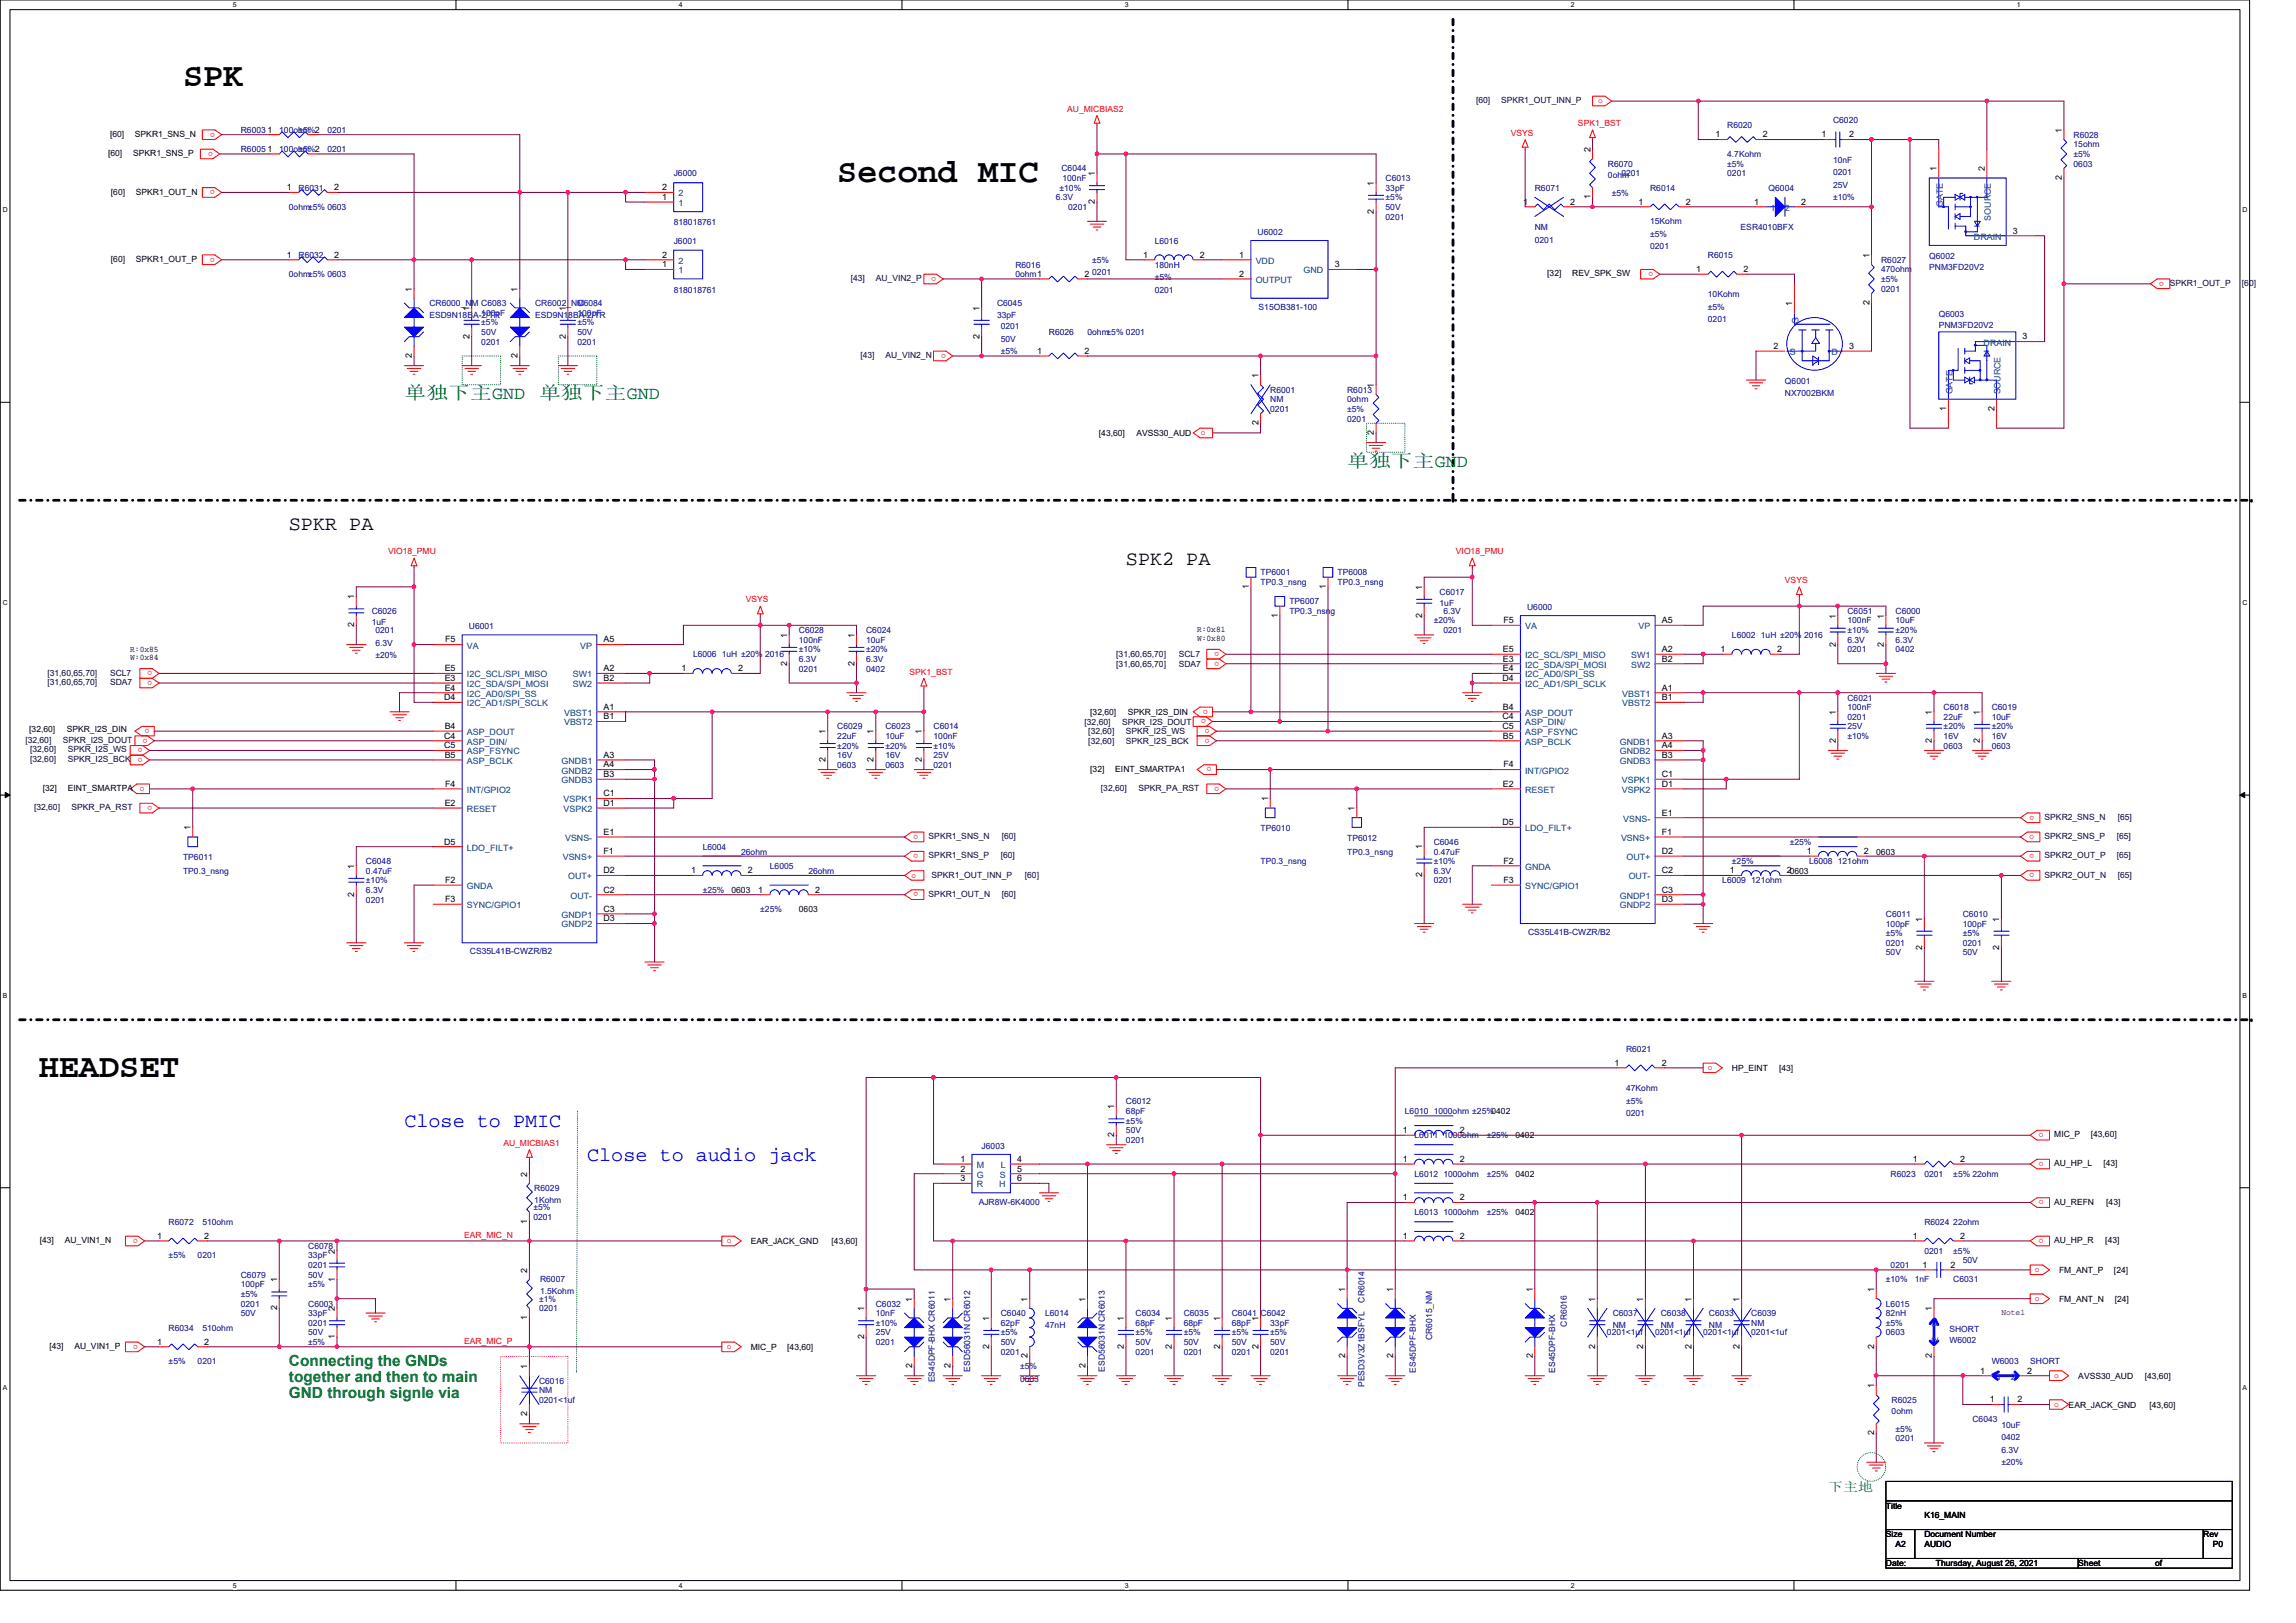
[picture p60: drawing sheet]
<svg xmlns="http://www.w3.org/2000/svg" width="297mm" height="210mm" viewBox="0 0 297 210" stroke-linecap="round" stroke-linejoin="round" font-family="sans-serif">
<defs><g id="words">
<g font-size="4.3">
<text x="23.7" y="11.1">SPK</text>
<text x="108.3" y="23.6">Second MIC</text>
<text x="5" y="139.3">HEADSET</text>
</g>
<g font-size="2.6">
<text x="37.4" y="68.6">SPKR PA</text>
<text x="145.7" y="73">SPK2 PA</text>
</g>
<g font-size="2.6" fill="#00f">
<text x="52.3" y="145.9">Close to PMIC</text>
<text x="76" y="150.2">Close to audio jack</text>
</g>
<g font-size="2.3" fill="#008000">
<text x="52.3" y="51.6">单独下主GND</text>
<text x="69.7" y="51.6">单独下主GND</text>
<text x="174.3" y="60.4">单独下主GND</text>
</g>
<g font-size="2" fill="#008000">
<text x="37.4" y="176.7">Connecting the GNDs</text>
<text x="37.4" y="178.8">together and then to main</text>
<text x="37.4" y="180.8">GND through signle via</text>
</g>
<text font-size="1.6" fill="#008000" x="236.5" y="192.9">下主地</text>
<g font-size="1.1">
<text x="14.2" y="17.7">[60]</text>
<text x="17.5" y="17.7">SPKR1_SNS_N</text>
<text x="34.6" y="17.1">1</text>
<text x="222" y="17.8">1</text>
<text x="228" y="17.8">2</text>
<text x="235.6" y="17.8">1</text>
<text x="239.2" y="17.8">2</text>
<text x="266.7" y="17.2" transform="rotate(-90 266.7 17.2)">1</text>
<text x="14" y="20.2">[60]</text>
<text x="17.2" y="20.2">SPKR1_SNS_P</text>
<text x="34.6" y="19.6">1</text>
<text x="141.6" y="22.8" transform="rotate(-90 141.6 22.8)">1</text>
<text x="205.8" y="19.7" transform="rotate(-90 205.8 19.7)">2</text>
<text x="250.5" y="22.2" transform="rotate(-90 250.5 22.2)">1</text>
<text x="256.8" y="22.2" transform="rotate(-90 256.8 22.2)">2</text>
<text x="266.7" y="23.3" transform="rotate(-90 266.7 23.3)">2</text>
<text x="14.3" y="25.2">[60]</text>
<text x="17.6" y="25.2">SPKR1_OUT_N</text>
<text x="37.1" y="24.6">1</text>
<text x="43.2" y="24.6">2</text>
<text x="85.7" y="25.9">1</text>
<text x="85.7" y="24.6">2</text>
<text x="141.6" y="26.4" transform="rotate(-90 141.6 26.4)">2</text>
<text x="177.8" y="27.6" transform="rotate(-90 177.8 27.6)">2</text>
<text x="177.8" y="24" transform="rotate(-90 177.8 24)">1</text>
<text x="197.1" y="26.5">1</text>
<text x="203.2" y="26.5">2</text>
<text x="205.8" y="25.8" transform="rotate(-90 205.8 25.8)">1</text>
<text x="212" y="26.5">1</text>
<text x="218.1" y="26.5">2</text>
<text x="226.9" y="26.5">1</text>
<text x="233" y="26.5">2</text>
<text x="14.3" y="33.9">[60]</text>
<text x="17.6" y="33.9">SPKR1_OUT_P</text>
<text x="37.1" y="33.3">1</text>
<text x="43.2" y="33.3">2</text>
<text x="85.7" y="34.6">1</text>
<text x="85.7" y="33.3">2</text>
<text x="140.3" y="35.8">2</text>
<text x="147.9" y="33.3">1</text>
<text x="155.2" y="33.3">2</text>
<text x="160.3" y="33.3">1</text>
<text x="160.3" y="35.8">2</text>
<text x="172.7" y="34.6">3</text>
<text x="200.2" y="35.8">[32]</text>
<text x="203.4" y="35.8">REV_SPK_SW</text>
<text x="219.5" y="35.2">1</text>
<text x="225.6" y="35.2">2</text>
<text x="241.8" y="33.4" transform="rotate(-90 241.8 33.4)">1</text>
<text x="260.4" y="30.2">3</text>
<text x="53.3" y="37.7" transform="rotate(-90 53.3 37.7)">1</text>
<text x="60.7" y="40.2" transform="rotate(-90 60.7 40.2)">1</text>
<text x="67" y="37.7" transform="rotate(-90 67 37.7)">1</text>
<text x="73.2" y="40.2" transform="rotate(-90 73.2 40.2)">1</text>
<text x="126.7" y="40.2" transform="rotate(-90 126.7 40.2)">1</text>
<text x="231.9" y="39.6" transform="rotate(-90 231.9 39.6)">1</text>
<text x="241.8" y="39.5" transform="rotate(-90 241.8 39.5)">2</text>
<text x="53.3" y="46.3" transform="rotate(-90 53.3 46.3)">2</text>
<text x="60.7" y="43.8" transform="rotate(-90 60.7 43.8)">2</text>
<text x="67" y="46.3" transform="rotate(-90 67 46.3)">2</text>
<text x="73.2" y="43.8" transform="rotate(-90 73.2 43.8)">2</text>
<text x="126.7" y="43.8" transform="rotate(-90 126.7 43.8)">2</text>
<text x="134.2" y="45.8">1</text>
<text x="140.3" y="45.8">2</text>
<text x="229.4" y="45.1">2</text>
<text x="239.2" y="45.1">3</text>
<text x="261.7" y="43.9">3</text>
<text x="162.8" y="48.9" transform="rotate(-90 162.8 48.9)">1</text>
<text x="177.8" y="50.2" transform="rotate(-90 177.8 50.2)">1</text>
<text x="251.8" y="53.1" transform="rotate(-90 251.8 53.1)">1</text>
<text x="258" y="53.1" transform="rotate(-90 258 53.1)">2</text>
<text x="142.2" y="56.4">[43,60]</text>
<text x="147" y="56.4">AVSS30_AUD</text>
<text x="162.8" y="55" transform="rotate(-90 162.8 55)">2</text>
<text x="177.8" y="56.3" transform="rotate(-90 177.8 56.3)">2</text>
<text x="45.8" y="77.6" transform="rotate(-90 45.8 77.6)">1</text>
<text x="161.6" y="76.2" transform="rotate(-90 161.6 76.2)">1</text>
<text x="171.5" y="76.2" transform="rotate(-90 171.5 76.2)">1</text>
<text x="184" y="76.3" transform="rotate(-90 184 76.3)">1</text>
<text x="45.8" y="81.2" transform="rotate(-90 45.8 81.2)">2</text>
<text x="57.6" y="83.1">F5</text>
<text x="78.1" y="83.1">A5</text>
<text x="101.8" y="82.5" transform="rotate(-90 101.8 82.5)">1</text>
<text x="110.5" y="82.5" transform="rotate(-90 110.5 82.5)">1</text>
<text x="154.9" y="81.8">R:0x81</text>
<text x="154.9" y="82.9">W:0x80</text>
<text x="165.3" y="79.9" transform="rotate(-90 165.3 79.9)">1</text>
<text x="184" y="79.9" transform="rotate(-90 184 79.9)">2</text>
<text x="194.5" y="80.6">F5</text>
<text x="215" y="80.6">A5</text>
<text x="237.5" y="83.7" transform="rotate(-90 237.5 83.7)">2</text>
<text x="237.5" y="80" transform="rotate(-90 237.5 80)">1</text>
<text x="243.7" y="83.7" transform="rotate(-90 243.7 83.7)">2</text>
<text x="243.7" y="80" transform="rotate(-90 243.7 80)">1</text>
<text x="16.8" y="84.3">R:0x85</text>
<text x="16.8" y="85.4">W:0x84</text>
<text x="57.5" y="88.1">E3</text>
<text x="57.5" y="89.3">E4</text>
<text x="57.5" y="86.8">E5</text>
<text x="78.1" y="86.8">A2</text>
<text x="78.1" y="88.1">B2</text>
<text x="88.2" y="86.8">1</text>
<text x="95.5" y="86.8">2</text>
<text x="101.8" y="86.1" transform="rotate(-90 101.8 86.1)">2</text>
<text x="110.5" y="86.1" transform="rotate(-90 110.5 86.1)">2</text>
<text x="194.4" y="88.1">D4</text>
<text x="194.4" y="85.6">E3</text>
<text x="194.4" y="86.8">E4</text>
<text x="194.4" y="84.4">E5</text>
<text x="215" y="89.3">A1</text>
<text x="215" y="84.4">A2</text>
<text x="215" y="85.6">B2</text>
<text x="222.6" y="84.4">1</text>
<text x="229.9" y="84.4">2</text>
<text x="3.8" y="94.7">[32,60]</text>
<text x="8.6" y="94.7">SPKR_I2S_DIN</text>
<text x="57.5" y="95.6">C4</text>
<text x="57.5" y="90.6">D4</text>
<text x="57.5" y="94.3">B4</text>
<text x="78.1" y="91.8">A1</text>
<text x="78.1" y="93.1">B1</text>
<text x="106.8" y="95" transform="rotate(-90 106.8 95)">1</text>
<text x="113" y="95" transform="rotate(-90 113 95)">1</text>
<text x="119.2" y="95" transform="rotate(-90 119.2 95)">1</text>
<text x="141.1" y="92.5">[32,60]</text>
<text x="145.9" y="92.5">SPKR_I2S_DIN</text>
<text x="194.4" y="93.1">C4</text>
<text x="194.4" y="94.3">C5</text>
<text x="194.4" y="91.8">B4</text>
<text x="194.4" y="95.6">B5</text>
<text x="215" y="90.6">B1</text>
<text x="215" y="95.6">A3</text>
<text x="237.5" y="92.5" transform="rotate(-90 237.5 92.5)">1</text>
<text x="249.9" y="92.5" transform="rotate(-90 249.9 92.5)">1</text>
<text x="256.2" y="92.5" transform="rotate(-90 256.2 92.5)">1</text>
<text x="57.5" y="96.8">C5</text>
<text x="57.5" y="98">B5</text>
<text x="57.6" y="101.8">F4</text>
<text x="78.1" y="98">A3</text>
<text x="78.1" y="99.3">A4</text>
<text x="78.1" y="100.5">B3</text>
<text x="106.8" y="98.6" transform="rotate(-90 106.8 98.6)">2</text>
<text x="113" y="98.6" transform="rotate(-90 113 98.6)">2</text>
<text x="119.2" y="98.6" transform="rotate(-90 119.2 98.6)">2</text>
<text x="141.1" y="99.8">[32]</text>
<text x="144.3" y="99.8">EINT_SMARTPA1</text>
<text x="194.4" y="101.8">E2</text>
<text x="194.5" y="99.3">F4</text>
<text x="215" y="100.5">C1</text>
<text x="215" y="101.8">D1</text>
<text x="215" y="96.8">A4</text>
<text x="215" y="98">B3</text>
<text x="237.5" y="96.1" transform="rotate(-90 237.5 96.1)">2</text>
<text x="249.9" y="96.1" transform="rotate(-90 249.9 96.1)">2</text>
<text x="256.2" y="96.1" transform="rotate(-90 256.2 96.1)">2</text>
<text x="5.5" y="102.3">[32]</text>
<text x="8.8" y="102.3">EINT_SMARTPA</text>
<text x="24.7" y="107.4" transform="rotate(-90 24.7 107.4)">1</text>
<text x="57.5" y="104.3">E2</text>
<text x="78.1" y="103">C1</text>
<text x="78.1" y="104.3">D1</text>
<text x="164.1" y="103.7" transform="rotate(-90 164.1 103.7)">1</text>
<text x="175.3" y="104.9" transform="rotate(-90 175.3 104.9)">1</text>
<text x="194.4" y="106.8">D5</text>
<text x="215" y="105.5">E1</text>
<text x="45.8" y="112.4" transform="rotate(-90 45.8 112.4)">1</text>
<text x="57.5" y="109.3">D5</text>
<text x="78.1" y="110.5">F1</text>
<text x="78.1" y="113">D2</text>
<text x="78.1" y="108">E1</text>
<text x="89.4" y="113">1</text>
<text x="96.7" y="113">2</text>
<text x="184" y="113.5" transform="rotate(-90 184 113.5)">2</text>
<text x="184" y="109.9" transform="rotate(-90 184 109.9)">1</text>
<text x="194.5" y="111.7">F2</text>
<text x="215" y="110.5">D2</text>
<text x="215" y="108">F1</text>
<text x="215" y="113">C2</text>
<text x="223.8" y="113">1</text>
<text x="231.2" y="113">20603</text>
<text x="233.8" y="110.5">1</text>
<text x="241.1" y="110.5">2</text>
<text x="242.7" y="110.6">0603</text>
<text x="45.8" y="116" transform="rotate(-90 45.8 116)">2</text>
<text x="57.6" y="114.2">F2</text>
<text x="57.6" y="116.7">F3</text>
<text x="78.1" y="115.5">C2</text>
<text x="78.1" y="118">C3</text>
<text x="78.1" y="119.2">D3</text>
<text x="94.6" y="115.5">0603</text>
<text x="98.1" y="115.5">1</text>
<text x="103.4" y="118">0603</text>
<text x="105.4" y="115.5">2</text>
<text x="194.5" y="114.2">F3</text>
<text x="215" y="115.5">C3</text>
<text x="215" y="116.7">D3</text>
<text x="248.7" y="119.2" transform="rotate(-90 248.7 119.2)">1</text>
<text x="258.7" y="119.2" transform="rotate(-90 258.7 119.2)">1</text>
<text x="248.7" y="122.9" transform="rotate(-90 248.7 122.9)">2</text>
<text x="258.7" y="122.9" transform="rotate(-90 258.7 122.9)">2</text>
<text x="208.9" y="137.9">1</text>
<text x="215" y="137.9">2</text>
<text x="144.1" y="143.5" transform="rotate(-90 144.1 143.5)">1</text>
<text x="224.1" y="138.6">HP_EINT</text>
<text x="230.2" y="138.6">[43]</text>
<text x="144.1" y="147.1" transform="rotate(-90 144.1 147.1)">2</text>
<text x="181.5" y="146.6">1</text>
<text x="188.8" y="146.6">2</text>
<text x="196.1" y="147.3">0402</text>
<text x="265.8" y="147.1">MIC_P</text>
<text x="270.5" y="147.1">[43,60]</text>
<text x="68.2" y="152.2" transform="rotate(-90 68.2 152.2)">2</text>
<text x="124.2" y="150.3">1</text>
<text x="124.2" y="151.6">2</text>
<text x="124.2" y="152.8">3</text>
<text x="131.6" y="151.6">5</text>
<text x="131.6" y="152.8">6</text>
<text x="131.6" y="150.3">4</text>
<text x="181.5" y="155.3">1</text>
<text x="181.5" y="150.3">1</text>
<text x="188.8" y="155.3">2</text>
<text x="188.8" y="150.3">2</text>
<text x="196.1" y="152.2">0402</text>
<text x="247.5" y="150.3">1</text>
<text x="253.6" y="150.3">2</text>
<text x="265.8" y="150.9">AU_HP_L</text>
<text x="265.8" y="155.8">AU_REFN</text>
<text x="272.1" y="150.9">[43]</text>
<text x="272.5" y="155.8">[43]</text>
<text x="5.1" y="160.8">[43]</text>
<text x="8.4" y="160.8">AU_VIN1_N</text>
<text x="20.3" y="160.3">1</text>
<text x="26.4" y="160.3">2</text>
<text x="68.2" y="158.3" transform="rotate(-90 68.2 158.3)">1</text>
<text x="97.1" y="161">EAR_JACK_GND</text>
<text x="107.6" y="161">[43,60]</text>
<text x="181.5" y="160.3">1</text>
<text x="188.8" y="160.3">2</text>
<text x="196.1" y="157.2">0402</text>
<text x="247.5" y="160.3">1</text>
<text x="253.6" y="160.3">2</text>
<text x="265.8" y="160.8">AU_HP_R</text>
<text x="272.4" y="160.8">[43]</text>
<text x="35.9" y="165.9" transform="rotate(-90 35.9 165.9)">1</text>
<text x="43.3" y="165.8" transform="rotate(-90 43.3 165.8)">1</text>
<text x="43.3" y="162.2" transform="rotate(-90 43.3 162.2)">2</text>
<text x="68.2" y="164.7" transform="rotate(-90 68.2 164.7)">2</text>
<text x="174" y="167.2" transform="rotate(-90 174 167.2)">1</text>
<text x="180.2" y="167.2" transform="rotate(-90 180.2 167.2)">1</text>
<text x="198.3" y="167.2" transform="rotate(-90 198.3 167.2)">1</text>
<text x="242.5" y="167.2" transform="rotate(-90 242.5 167.2)">1</text>
<text x="248.7" y="164">1</text>
<text x="252.3" y="164">2</text>
<text x="266.4" y="164.7">FM_ANT_P</text>
<text x="273.5" y="164.7">[24]</text>
<text x="20.3" y="174">1</text>
<text x="26.4" y="174">2</text>
<text x="35.9" y="169.5" transform="rotate(-90 35.9 169.5)">2</text>
<text x="43.3" y="173.3" transform="rotate(-90 43.3 173.3)">1</text>
<text x="43.3" y="169.7" transform="rotate(-90 43.3 169.7)">2</text>
<text x="68.2" y="170.8" transform="rotate(-90 68.2 170.8)">1</text>
<text x="111.8" y="173.3" transform="rotate(-90 111.8 173.3)">2</text>
<text x="111.8" y="169.7" transform="rotate(-90 111.8 169.7)">1</text>
<text x="118" y="168.4" transform="rotate(-90 118 168.4)">1</text>
<text x="123" y="168.4" transform="rotate(-90 123 168.4)">1</text>
<text x="128" y="170.9" transform="rotate(-90 128 170.9)">1</text>
<text x="132.9" y="168.4" transform="rotate(-90 132.9 168.4)">1</text>
<text x="140.4" y="168.4" transform="rotate(-90 140.4 168.4)">1</text>
<text x="145.4" y="170.9" transform="rotate(-90 145.4 170.9)">1</text>
<text x="151.6" y="170.9" transform="rotate(-90 151.6 170.9)">1</text>
<text x="157.8" y="170.9" transform="rotate(-90 157.8 170.9)">1</text>
<text x="162.8" y="170.9" transform="rotate(-90 162.8 170.9)">1</text>
<text x="206.4" y="168.4" transform="rotate(-90 206.4 168.4)">1</text>
<text x="212.6" y="168.4" transform="rotate(-90 212.6 168.4)">1</text>
<text x="218.8" y="168.4" transform="rotate(-90 218.8 168.4)">1</text>
<text x="225" y="168.4" transform="rotate(-90 225 168.4)">1</text>
<text x="249.9" y="169.7" transform="rotate(-90 249.9 169.7)">1</text>
<text x="266.4" y="168.4">FM_ANT_N</text>
<text x="273.6" y="168.4">[24]</text>
<text x="6.4" y="174.5">[43]</text>
<text x="9.6" y="174.5">AU_VIN1_P</text>
<text x="68.2" y="177.1" transform="rotate(-90 68.2 177.1)">1</text>
<text x="97.1" y="174.6">MIC_P</text>
<text x="101.9" y="174.6">[43,60]</text>
<text x="118" y="177" transform="rotate(-90 118 177)">2</text>
<text x="123" y="177" transform="rotate(-90 123 177)">2</text>
<text x="128" y="174.5" transform="rotate(-90 128 174.5)">2</text>
<text x="132.9" y="175.7" transform="rotate(-90 132.9 175.7)">2</text>
<text x="140.4" y="177" transform="rotate(-90 140.4 177)">2</text>
<text x="145.4" y="174.5" transform="rotate(-90 145.4 174.5)">2</text>
<text x="151.6" y="174.5" transform="rotate(-90 151.6 174.5)">2</text>
<text x="157.8" y="174.5" transform="rotate(-90 157.8 174.5)">2</text>
<text x="162.8" y="174.5" transform="rotate(-90 162.8 174.5)">2</text>
<text x="174" y="175.7" transform="rotate(-90 174 175.7)">2</text>
<text x="180.2" y="175.7" transform="rotate(-90 180.2 175.7)">2</text>
<text x="198.3" y="175.7" transform="rotate(-90 198.3 175.7)">2</text>
<text x="206.4" y="174.5" transform="rotate(-90 206.4 174.5)">2</text>
<text x="212.6" y="174.5" transform="rotate(-90 212.6 174.5)">2</text>
<text x="218.8" y="174.5" transform="rotate(-90 218.8 174.5)">2</text>
<text x="225" y="174.5" transform="rotate(-90 225 174.5)">2</text>
<text x="242.5" y="179.6" transform="rotate(-90 242.5 179.6)">1</text>
<text x="242.5" y="174.5" transform="rotate(-90 242.5 174.5)">2</text>
<text x="249.9" y="175.7" transform="rotate(-90 249.9 175.7)">2</text>
<text x="256.2" y="177.7">1</text>
<text x="262.3" y="177.7">2</text>
<text x="268.9" y="178.4">AVSS30_AUD</text>
<text x="277.5" y="178.4">[43,60]</text>
<text x="68.2" y="183.2" transform="rotate(-90 68.2 183.2)">2</text>
<text x="242.5" y="185.7" transform="rotate(-90 242.5 185.7)">2</text>
<text x="257.4" y="181.4">1</text>
<text x="261" y="181.4">2</text>
<text x="267.6" y="182.1">EAR_JACK_GND</text>
<text x="278.1" y="182.1">[43,60]</text>
<text x="244" y="195.2">Title</text>
<text x="249" y="196.4">K16_MAIN</text>
<text x="244" y="198.9">Size</text>
<text x="244" y="202.6">Date:</text>
<text x="245.2" y="200.2">A2</text>
<text x="249" y="198.9">Document Number</text>
<text x="249" y="200.2">AUDIO</text>
<text x="250.5" y="202.6">Thursday, August 26, 2021</text>
<text x="268.9" y="202.6">Sheet</text>
<text x="278.8" y="202.6">of</text>
<text x="285" y="198.9">Rev</text>
<text x="286.3" y="200.2">P0</text>
</g>
<g font-size="1.1" fill="#f00">
<text x="27.8" y="17.1" transform="rotate(180 27.8 17.1)">o</text>
<text x="138.1" y="14.5">AU_MICBIAS2</text>
<text x="195.4" y="17.6">VSYS</text>
<text x="204.1" y="16.3">SPK1_BST</text>
<text x="206.8" y="13.4">o</text>
<text x="27.6" y="19.6" transform="rotate(180 27.6 19.6)">o</text>
<text x="27.8" y="24.6" transform="rotate(180 27.8 24.6)">o</text>
<text x="27.8" y="33.3" transform="rotate(180 27.8 33.3)">o</text>
<text x="121.1" y="35.8" transform="rotate(180 121.1 35.8)">o</text>
<text x="213.9" y="35.2" transform="rotate(180 213.9 35.2)">o</text>
<text x="279.9" y="36.4" transform="rotate(180 279.9 36.4)">o</text>
<text x="122.4" y="45.8" transform="rotate(180 122.4 45.8)">o</text>
<text x="155.4" y="56.3">o</text>
<text x="50.2" y="71.7">VIO18_PMU</text>
<text x="188.4" y="71.7">VIO18_PMU</text>
<text x="96.5" y="77.9">VSYS</text>
<text x="230.9" y="75.4">VSYS</text>
<text x="19.7" y="86.8" transform="rotate(180 19.7 86.8)">o</text>
<text x="19.7" y="88.1" transform="rotate(180 19.7 88.1)">o</text>
<text x="117.7" y="87.3">SPK1_BST</text>
<text x="157.7" y="84.3" transform="rotate(180 157.7 84.3)">o</text>
<text x="157.7" y="85.6" transform="rotate(180 157.7 85.6)">o</text>
<text x="19.1" y="95.5" transform="rotate(180 19.1 95.5)">o</text>
<text x="19.3" y="94.3" transform="rotate(180 19.3 94.3)">o</text>
<text x="156" y="93.1" transform="rotate(180 156 93.1)">o</text>
<text x="156.2" y="91.8" transform="rotate(180 156.2 91.8)">o</text>
<text x="156.5" y="94.3" transform="rotate(180 156.5 94.3)">o</text>
<text x="156.5" y="95.5" transform="rotate(180 156.5 95.5)">o</text>
<text x="18.5" y="96.8" transform="rotate(180 18.5 96.8)">o</text>
<text x="18.5" y="98" transform="rotate(180 18.5 98)">o</text>
<text x="18.7" y="101.8" transform="rotate(180 18.7 101.8)">o</text>
<text x="156.7" y="99.3" transform="rotate(180 156.7 99.3)">o</text>
<text x="157.7" y="101.8" transform="rotate(180 157.7 101.8)">o</text>
<text x="19.7" y="104.3" transform="rotate(180 19.7 104.3)">o</text>
<text x="118.8" y="108" transform="rotate(180 118.8 108)">o</text>
<text x="263.2" y="105.5" transform="rotate(180 263.2 105.5)">o</text>
<text x="263.2" y="108" transform="rotate(180 263.2 108)">o</text>
<text x="117.9" y="113.6">o</text>
<text x="118.8" y="110.5" transform="rotate(180 118.8 110.5)">o</text>
<text x="263.2" y="110.5" transform="rotate(180 263.2 110.5)">o</text>
<text x="263.2" y="113" transform="rotate(180 263.2 113)">o</text>
<text x="118.8" y="115.5" transform="rotate(180 118.8 115.5)">o</text>
<text x="221" y="138.5">o</text>
<text x="65.1" y="148.3">AU_MICBIAS1</text>
<text x="264.4" y="146.6" transform="rotate(180 264.4 146.6)">o</text>
<text x="264.4" y="150.3" transform="rotate(180 264.4 150.3)">o</text>
<text x="264.4" y="155.3" transform="rotate(180 264.4 155.3)">o</text>
<text x="17.8" y="160.3" transform="rotate(180 17.8 160.3)">o</text>
<text x="60" y="160.2">EAR_MIC_N</text>
<text x="94" y="160.8">o</text>
<text x="264.4" y="160.3" transform="rotate(180 264.4 160.3)">o</text>
<text x="263.3" y="164.6">o</text>
<text x="17.8" y="174" transform="rotate(180 17.8 174)">o</text>
<text x="60" y="173.9">EAR_MIC_P</text>
<text x="263.3" y="168.3">o</text>
<text x="94" y="174.5">o</text>
<text x="265.8" y="178.3">o</text>
<text x="265.8" y="182">o</text>
</g>
<g font-size="1.1" fill="#000080">
<text x="31.2" y="17.2">R6003</text>
<text x="36.1" y="17.2">100ohm</text>
<text x="38.6" y="17.2">±5%2</text>
<text x="42.4" y="17.2">0201</text>
<text x="223.5" y="16.6">R6020</text>
<text x="237.1" y="16">C6020</text>
<text x="268.3" y="17.8">R6028</text>
<text x="31.2" y="19.7">R6005</text>
<text x="36.1" y="19.7">100ohm</text>
<text x="38.6" y="19.7">±5%2</text>
<text x="42.4" y="19.7">0201</text>
<text x="87.2" y="22.8">J6000</text>
<text x="137.3" y="22.2">C6044</text>
<text x="137.5" y="23.4">100nF</text>
<text x="179.3" y="23.4">C6013</text>
<text x="208" y="21.5">R6070</text>
<text x="208" y="23.1">0ohm</text>
<text x="209.8" y="22.8">0201</text>
<text x="223.5" y="20.3">4.7Kohm</text>
<text x="223.5" y="21.5">±5%</text>
<text x="223.5" y="22.8">0201</text>
<text x="237.1" y="21.1">10nF</text>
<text x="237.1" y="22.7">0201</text>
<text x="268.3" y="19.1">15ohm</text>
<text x="268.3" y="20.3">±5%</text>
<text x="268.3" y="21.5">0603</text>
<text x="37.4" y="27.2">0ohm±5% 0603</text>
<text x="38.6" y="24.7">R6031</text>
<text x="87.2" y="29.1">818018761</text>
<text x="136.6" y="25.9">6.3V</text>
<text x="137.1" y="24.7">±10%</text>
<text x="138.2" y="27.2">0201</text>
<text x="179.3" y="24.7">33pF</text>
<text x="179.3" y="28.4">0201</text>
<text x="179.3" y="27.2">50V</text>
<text x="179.3" y="25.9">±5%</text>
<text x="198.6" y="24.7">R6071</text>
<text x="198.6" y="29.8">NM</text>
<text x="208.5" y="25.3">±5%</text>
<text x="213.5" y="24.7">R6014</text>
<text x="213.5" y="29">15Kohm</text>
<text x="225.2" y="29.8">ESR4010BFX</text>
<text x="228.8" y="24.7">Q6004</text>
<text x="237.1" y="24.3">25V</text>
<text x="237.1" y="25.9">±10%</text>
<text x="37.4" y="35.9">0ohm±5% 0603</text>
<text x="38.6" y="33.4">R6032</text>
<text x="87.2" y="31.5">J6001</text>
<text x="131.4" y="34.6">R6016</text>
<text x="131.4" y="35.9">0ohm1</text>
<text x="141.3" y="34">±5%</text>
<text x="141.3" y="35.6">0201</text>
<text x="149.4" y="31.5">L6016</text>
<text x="149.4" y="34.6">180nH</text>
<text x="162.7" y="30.4">U6002</text>
<text x="198.6" y="31.4">0201</text>
<text x="213.5" y="30.6">±5%</text>
<text x="213.5" y="32.3">0201</text>
<text x="221" y="33.4">R6015</text>
<text x="243.4" y="34">R6027</text>
<text x="243.4" y="35.2">470ohm</text>
<text x="249.6" y="33.5">Q6002</text>
<text x="249.6" y="35">PNM3FD20V2</text>
<text x="55.6" y="39.6">CR6000_NM C6083</text>
<text x="55.6" y="41.1">ESD9N18BA-2/TR</text>
<text x="62.3" y="40.9">100pF</text>
<text x="69.2" y="39.6">CR6002_NM</text>
<text x="69.2" y="41.1">ESD9N18BA-2/TR</text>
<text x="74.7" y="39.6">C6084</text>
<text x="74.7" y="40.9">100pF</text>
<text x="87.2" y="37.9">818018761</text>
<text x="129" y="39.6">C6045</text>
<text x="129" y="41.1">33pF</text>
<text x="149.4" y="36.2">±5%</text>
<text x="149.4" y="37.9">0201</text>
<text x="162.8" y="40.1">S15OB381-100</text>
<text x="221" y="38.5">10Kohm</text>
<text x="221" y="40.1">±5%</text>
<text x="221" y="41.7">0201</text>
<text x="243.4" y="36.5">±5%</text>
<text x="243.4" y="37.7">0201</text>
<text x="250.8" y="41">Q6003</text>
<text x="62.3" y="44.6">0201</text>
<text x="62.3" y="43.3">50V</text>
<text x="62.3" y="42.1">±5%</text>
<text x="74.7" y="44.6">0201</text>
<text x="74.7" y="43.3">50V</text>
<text x="74.7" y="42.1">±5%</text>
<text x="129.5" y="42.6">0201</text>
<text x="129.5" y="44.2">50V</text>
<text x="129.5" y="45.8">±5%</text>
<text x="135.7" y="43.3">R6026</text>
<text x="140.7" y="43.3">0ohm±5% 0201</text>
<text x="250.8" y="42.5">PNM3FD20V2</text>
<text x="164.3" y="50.8">R6001</text>
<text x="164.3" y="52">NM</text>
<text x="164.3" y="53.3">0201</text>
<text x="174.3" y="50.8">R6013</text>
<text x="174.3" y="52">0ohm</text>
<text x="174.3" y="53.3">±5%</text>
<text x="230.9" y="51.2">NX7002BKM</text>
<text x="230.9" y="49.7">Q6001</text>
<text x="174.3" y="54.5">0201</text>
<text x="163.1" y="74.4">TP6001</text>
<text x="163.1" y="75.7">TP0.3_nsng</text>
<text x="173" y="74.4">TP6008</text>
<text x="173" y="75.7">TP0.3_nsng</text>
<text x="186.2" y="76.9">C6017</text>
<text x="48.1" y="79.4">C6026</text>
<text x="48.1" y="80.9">1uF</text>
<text x="48.6" y="81.9">0201</text>
<text x="48.6" y="83.5">6.3V</text>
<text x="60.7" y="81.4">U6001</text>
<text x="103.4" y="81.9">C6028</text>
<text x="103.4" y="83.2">100nF</text>
<text x="112.1" y="81.9">C6024</text>
<text x="112.1" y="83.2">10uF</text>
<text x="166.8" y="78.2">TP6007</text>
<text x="166.8" y="79.4">TP0.3_nsng</text>
<text x="185.5" y="80.7">±20%</text>
<text x="186.2" y="78.4">1uF</text>
<text x="186.7" y="81.9">0201</text>
<text x="186.7" y="79.4">6.3V</text>
<text x="197.6" y="78.9">U6000</text>
<text x="224.1" y="82.5">L6002 1uH ±20% 2016</text>
<text x="239" y="79.4">C6051</text>
<text x="239" y="80.7">100nF</text>
<text x="239" y="83.2">6.3V</text>
<text x="239" y="81.9">±10%</text>
<text x="245.2" y="79.4">C6000</text>
<text x="245.2" y="80.7">10uF</text>
<text x="245.2" y="83.2">6.3V</text>
<text x="245.2" y="81.9">±20%</text>
<text x="48.6" y="85.2">±20%</text>
<text x="89.7" y="85">L6006 1uH ±20% 2016</text>
<text x="103.4" y="86.9">0201</text>
<text x="103.4" y="85.7">6.3V</text>
<text x="103.4" y="84.4">±10%</text>
<text x="112.1" y="86.9">0402</text>
<text x="112.1" y="85.7">6.3V</text>
<text x="112.1" y="84.4">±20%</text>
<text x="239" y="84.4">0201</text>
<text x="245.2" y="84.4">0402</text>
<text x="108.3" y="94.4">C6029</text>
<text x="108.3" y="95.6">22uF</text>
<text x="114.6" y="94.4">C6023</text>
<text x="114.6" y="95.6">10uF</text>
<text x="120.8" y="94.4">C6014</text>
<text x="120.8" y="95.6">100nF</text>
<text x="239" y="90.6">C6021</text>
<text x="239" y="91.9">100nF</text>
<text x="239" y="93.1">0201</text>
<text x="239" y="94.4">25V</text>
<text x="239" y="95.6">±10%</text>
<text x="251.5" y="91.9">C6018</text>
<text x="251.5" y="93.1">22uF</text>
<text x="251.5" y="95.6">16V</text>
<text x="251.5" y="94.4">±20%</text>
<text x="257.7" y="91.9">C6019</text>
<text x="257.7" y="93.1">10uF</text>
<text x="257.7" y="95.6">16V</text>
<text x="257.7" y="94.4">±20%</text>
<text x="108.3" y="99.3">0603</text>
<text x="108.3" y="98.1">16V</text>
<text x="108.3" y="96.9">±20%</text>
<text x="114.6" y="99.3">0603</text>
<text x="114.6" y="98.1">16V</text>
<text x="114.6" y="96.9">±20%</text>
<text x="120.8" y="99.3">0201</text>
<text x="120.8" y="98.1">25V</text>
<text x="120.8" y="96.9">±10%</text>
<text x="251.5" y="96.9">0603</text>
<text x="257.7" y="96.9">0603</text>
<text x="163.1" y="107.5">TP6010</text>
<text x="23.7" y="111.3">TP6011</text>
<text x="23.7" y="113">TP0.3_nsng</text>
<text x="47.3" y="111.8">C6048</text>
<text x="47.3" y="113">0.47uF</text>
<text x="90.9" y="109.9">L6004</text>
<text x="95.9" y="110.6">26ohm</text>
<text x="99.6" y="112.4">L6005</text>
<text x="104.6" y="113">26ohm</text>
<text x="163.1" y="111.8">TP0.3_nsng</text>
<text x="174.3" y="108.8">TP6012</text>
<text x="174.3" y="110.6">TP0.3_nsng</text>
<text x="185.5" y="109.3">C6046</text>
<text x="185.5" y="110.6">0.47uF</text>
<text x="185.5" y="113">6.3V</text>
<text x="185.5" y="111.8">±10%</text>
<text x="224.1" y="111.8">±25%</text>
<text x="231.5" y="109.3">±25%</text>
<text x="234" y="111.8">L6008 121ohm</text>
<text x="47.3" y="116.8">0201</text>
<text x="47.3" y="115.5">6.3V</text>
<text x="47.3" y="114.3">±10%</text>
<text x="90.9" y="115.5">±25%</text>
<text x="98.4" y="118">±25%</text>
<text x="185.5" y="114.3">0201</text>
<text x="222.8" y="114.3">L6009 121ohm</text>
<text x="244" y="118.6">C6011</text>
<text x="244" y="119.9">100pF</text>
<text x="253.9" y="118.6">C6010</text>
<text x="253.9" y="119.9">100pF</text>
<text x="60.8" y="123.5">CS35L41B-CWZR/B2</text>
<text x="197.7" y="121">CS35L41B-CWZR/B2</text>
<text x="244" y="122.4">0201</text>
<text x="244" y="123.6">50V</text>
<text x="244" y="121.1">±5%</text>
<text x="253.9" y="122.4">0201</text>
<text x="253.9" y="123.6">50V</text>
<text x="253.9" y="121.1">±5%</text>
<text x="210.4" y="136.1">R6021</text>
<text x="145.7" y="142.9">C6012</text>
<text x="210.4" y="141.2">47Kohm</text>
<text x="210.4" y="142.8">±5%</text>
<text x="127" y="148.6">J6003</text>
<text x="145.7" y="144.1">68pF</text>
<text x="145.7" y="147.9">0201</text>
<text x="145.7" y="146.6">50V</text>
<text x="145.7" y="145.4">±5%</text>
<text x="181.8" y="144.1">L6010 1000ohm ±25%0402</text>
<text x="183" y="147.3">L6011 1000ohm</text>
<text x="192.3" y="147.3">±25%</text>
<text x="210.4" y="144.4">0201</text>
<text x="69.1" y="154.1">R6029</text>
<text x="69.1" y="155.6">1Kohm</text>
<text x="126.6" y="155.8">AJR8W-6K4000</text>
<text x="183" y="152.2">L6012 1000ohm</text>
<text x="192.3" y="152.2">±25%</text>
<text x="244.6" y="152.2">R6023</text>
<text x="249" y="152.2">0201</text>
<text x="252.7" y="152.2">±5% 22ohm</text>
<text x="21.8" y="158.5">R6072</text>
<text x="26.2" y="158.5">510ohm</text>
<text x="39.9" y="161.6">C6078</text>
<text x="69" y="156.6">±5%</text>
<text x="69" y="157.8">0201</text>
<text x="183" y="157.2">L6013 1000ohm</text>
<text x="192.3" y="157.2">±25%</text>
<text x="249" y="158.5">R6024 22ohm</text>
<text x="21.8" y="162.8">±5%</text>
<text x="25.6" y="162.8">0201</text>
<text x="31.2" y="165.3">C6079</text>
<text x="31.2" y="166.6">100pF</text>
<text x="31.2" y="167.8">±5%</text>
<text x="39.9" y="162.8">33pF</text>
<text x="39.9" y="164.1">0201</text>
<text x="39.9" y="165.3">50V</text>
<text x="39.9" y="166.6">±5%</text>
<text x="69.9" y="165.9">R6007</text>
<text x="69.9" y="167.4">1.5Kohm</text>
<text x="244" y="165.9">±10%</text>
<text x="244.6" y="164.1">0201</text>
<text x="247.7" y="165.9">1nF</text>
<text x="249" y="162.2">0201</text>
<text x="252.7" y="165.9">C6031</text>
<text x="252.7" y="162.2">±5%</text>
<text x="253.9" y="163.4">50V</text>
<text x="21.8" y="172.1">R6034</text>
<text x="26.2" y="172.1">510ohm</text>
<text x="31.2" y="169">0201</text>
<text x="31.2" y="170.3">50V</text>
<text x="39.9" y="169">C6003</text>
<text x="39.9" y="170.3">33pF</text>
<text x="39.9" y="171.5">0201</text>
<text x="39.9" y="172.8">50V</text>
<text x="69.7" y="168.4">±1%</text>
<text x="69.7" y="169.7">0201</text>
<text x="113.3" y="169">C6032</text>
<text x="113.3" y="170.3">10nF</text>
<text x="113.3" y="172.8">25V</text>
<text x="113.3" y="171.5">±10%</text>
<text x="129.5" y="170.3">C6040</text>
<text x="129.5" y="171.5">62pF</text>
<text x="129.5" y="172.8">±5%</text>
<text x="135.2" y="170.3">L6014</text>
<text x="135.2" y="171.8">47nH</text>
<text x="146.9" y="170.3">C6034</text>
<text x="146.9" y="171.5">68pF</text>
<text x="146.9" y="172.8">±5%</text>
<text x="153.1" y="170.3">C6035</text>
<text x="153.1" y="171.5">68pF</text>
<text x="153.1" y="172.8">±5%</text>
<text x="159.4" y="170.3">C6041 C6042</text>
<text x="159.4" y="171.5">68pF</text>
<text x="159.4" y="172.8">±5%</text>
<text x="164.3" y="171.5">33pF</text>
<text x="164.3" y="172.8">±5%</text>
<text x="176.5" y="168.5" transform="rotate(-90 176.5 168.5)">CR6014</text>
<text x="185.3" y="173.4" transform="rotate(-90 185.3 173.4)">CR6015_NM</text>
<text x="202.7" y="171.6" transform="rotate(-90 202.7 171.6)">CR6016</text>
<text x="207.9" y="172.8">0201&lt;1uf</text>
<text x="208.6" y="170.3">C6037</text>
<text x="208.6" y="171.8">NM</text>
<text x="214.1" y="172.8">0201&lt;1uf</text>
<text x="214.9" y="170.3">C6038</text>
<text x="214.9" y="171.8">NM</text>
<text x="220.3" y="172.8">0201&lt;1uf</text>
<text x="221.1" y="170.3">C6033</text>
<text x="221.1" y="171.8">NM</text>
<text x="226.6" y="170.3">C6039</text>
<text x="226.6" y="171.5">NM</text>
<text x="226.6" y="172.8">0201&lt;1uf</text>
<text x="244" y="169">L6015</text>
<text x="244" y="170.3">82nH</text>
<text x="244" y="171.5">±5%</text>
<text x="244" y="172.8">0603</text>
<text x="252.2" y="173.8">W6002</text>
<text x="252.2" y="172.3">SHORT</text>
<text x="21.8" y="176.5">±5%</text>
<text x="25.6" y="176.5">0201</text>
<text x="39.9" y="174">±5%</text>
<text x="69.7" y="179">C6016</text>
<text x="113.3" y="174">0201</text>
<text x="120.9" y="178.9" transform="rotate(-90 120.9 178.9)">ES45DPF-BHX CR6011</text>
<text x="125.5" y="177.5" transform="rotate(-90 125.5 177.5)">ESD56031N CR6012</text>
<text x="129.5" y="175.3">0201</text>
<text x="129.5" y="174">50V</text>
<text x="132" y="177.1">±5%</text>
<text x="132" y="178.8">0603</text>
<text x="142.9" y="177.5" transform="rotate(-90 142.9 177.5)">ESD56031N CR6013</text>
<text x="146.9" y="175.3">0201</text>
<text x="146.9" y="174">50V</text>
<text x="153.1" y="175.3">0201</text>
<text x="153.1" y="174">50V</text>
<text x="159.4" y="175.3">0201</text>
<text x="159.4" y="174">50V</text>
<text x="164.3" y="175.3">0201</text>
<text x="164.3" y="174">50V</text>
<text x="176.5" y="179.5" transform="rotate(-90 176.5 179.5)">PESD3V3Z1BSFYL</text>
<text x="183.2" y="177.6" transform="rotate(-90 183.2 177.6)">ES45DPF-BHX</text>
<text x="201.2" y="177.6" transform="rotate(-90 201.2 177.6)">ES45DPF-BHX</text>
<text x="257.7" y="176.5">W6003</text>
<text x="262.7" y="176.5">SHORT</text>
<text x="69.7" y="180.2">NM</text>
<text x="69.7" y="181.5">0201&lt;1uf</text>
<text x="244.7" y="181.5">R6025</text>
<text x="244.7" y="183">0ohm</text>
<text x="245.2" y="185.2">±5%</text>
<text x="255.2" y="184">C6043</text>
<text x="258.9" y="184.7">10uF</text>
<text x="245.2" y="186.5">0201</text>
<text x="258.9" y="186.4">0402</text>
<text x="258.9" y="188">6.3V</text>
<text x="258.9" y="189.6">±20%</text>
</g>
<g font-size="1.1" fill="#000040">
<text x="191" y="13.3">[60]</text>
<text x="194.2" y="13.3">SPKR1_OUT_INN_P</text>
<text x="110.1" y="36.4">[43]</text>
<text x="113.3" y="36.4">AU_VIN2_P</text>
<text x="280.7" y="37">SPKR1_OUT_P</text>
<text x="290" y="37">[60]</text>
<text x="111.3" y="46.3">[43]</text>
<text x="114.6" y="46.3">AU_VIN2_N</text>
<text x="6.1" y="87.4">[31,60,65,70]</text>
<text x="6.1" y="88.6">[31,60,65,70]</text>
<text x="14.2" y="87.4">SCL7</text>
<text x="14.2" y="88.6">SDA7</text>
<text x="144.4" y="85">[31,60,65,70]</text>
<text x="144.4" y="86.3">[31,60,65,70]</text>
<text x="152.5" y="85">SCL7</text>
<text x="152.5" y="86.3">SDA7</text>
<text x="140.3" y="93.7">[32,60]</text>
<text x="140.8" y="95">[32,60]</text>
<text x="145.2" y="93.7">SPKR_I2S_DOUT</text>
<text x="145.7" y="95">SPKR_I2S_WS</text>
<text x="3.3" y="96.1">[32,60]</text>
<text x="3.9" y="97.3">[32,60]</text>
<text x="3.9" y="98.6">[32,60]</text>
<text x="8.1" y="96.1">SPKR_I2S_DOUT</text>
<text x="8.8" y="97.3">SPKR_I2S_WS</text>
<text x="8.8" y="98.6">SPKR_I2S_BCK</text>
<text x="140.8" y="96.2">[32,60]</text>
<text x="145.7" y="96.2">SPKR_I2S_BCK</text>
<text x="4.4" y="104.8">[32,60]</text>
<text x="9.2" y="104.8">SPKR_PA_RST</text>
<text x="142.4" y="102.3">[32,60]</text>
<text x="147.3" y="102.3">SPKR_PA_RST</text>
<text x="264.5" y="106.1">SPKR2_SNS_N</text>
<text x="274" y="106.1">[65]</text>
<text x="120.1" y="108.6">SPKR1_SNS_N</text>
<text x="120.1" y="111">SPKR1_SNS_P</text>
<text x="120.5" y="113.5">SPKR1_OUT_INN_P</text>
<text x="129.5" y="111">[60]</text>
<text x="129.6" y="108.6">[60]</text>
<text x="132.6" y="113.5">[60]</text>
<text x="264.5" y="108.6">SPKR2_SNS_P</text>
<text x="264.5" y="111">SPKR2_OUT_P</text>
<text x="264.5" y="113.5">SPKR2_OUT_N</text>
<text x="273.9" y="108.6">[65]</text>
<text x="273.9" y="111">[65]</text>
<text x="274" y="113.5">[65]</text>
<text x="120.1" y="116">SPKR1_OUT_N</text>
<text x="129.6" y="116">[60]</text>
</g>
<g font-size="1.1" fill="#004080">
<text x="87.8" y="26.6">1</text>
<text x="87.8" y="25.4">2</text>
<text x="229" y="27.3">1</text>
<text x="230.9" y="27.3">2</text>
<text x="251.4" y="26.8" transform="rotate(-90 251.4 26.8)">GATE</text>
<text x="257.6" y="28.5" transform="rotate(-90 257.6 28.5)">SOURCE</text>
<text x="87.8" y="35.4">1</text>
<text x="87.8" y="34.1">2</text>
<text x="162.5" y="34.1">VDD</text>
<text x="168.7" y="35.4">GND</text>
<text x="255.4" y="31">DRAIN</text>
<text x="162.5" y="36.6">OUTPUT</text>
<text x="232.7" y="42" transform="rotate(-90 232.7 42)">G</text>
<text x="231.5" y="45.9">S</text>
<text x="236.9" y="45.9">D</text>
<text x="256.6" y="44.7">DRAIN</text>
<text x="252.6" y="51" transform="rotate(-90 252.6 51)">GATE</text>
<text x="258.8" y="51" transform="rotate(-90 258.8 51)">SOURCE</text>
<text x="60.4" y="83.9">VA</text>
<text x="75.1" y="83.9">VP</text>
<text x="197.3" y="81.4">VA</text>
<text x="212" y="81.4">VP</text>
<text x="60.4" y="88.9">I2C_SDA/SPI_MOSI</text>
<text x="60.4" y="87.6">I2C_SCL/SPI_MISO</text>
<text x="74.1" y="87.6">SW1</text>
<text x="74.1" y="88.9">SW2</text>
<text x="197.3" y="88.9">I2C_AD1/SPI_SCLK</text>
<text x="197.3" y="86.4">I2C_SDA/SPI_MOSI</text>
<text x="197.3" y="87.6">I2C_AD0/SPI_SS</text>
<text x="197.3" y="85.2">I2C_SCL/SPI_MISO</text>
<text x="211" y="85.2">SW1</text>
<text x="211" y="86.4">SW2</text>
<text x="60.4" y="95.1">ASP_DOUT</text>
<text x="60.4" y="91.4">I2C_AD1/SPI_SCLK</text>
<text x="60.4" y="90.1">I2C_AD0/SPI_SS</text>
<text x="73" y="92.6">VBST1</text>
<text x="73" y="93.9">VBST2</text>
<text x="197.3" y="92.6">ASP_DOUT</text>
<text x="197.3" y="93.9">ASP_DIN/</text>
<text x="197.3" y="95.1">ASP_FSYNC</text>
<text x="209.9" y="90.1">VBST1</text>
<text x="209.9" y="91.4">VBST2</text>
<text x="60.4" y="98.8">ASP_BCLK</text>
<text x="60.4" y="96.4">ASP_DIN/</text>
<text x="60.4" y="97.6">ASP_FSYNC</text>
<text x="72.7" y="98.8">GNDB1</text>
<text x="72.7" y="100.1">GNDB2</text>
<text x="72.7" y="101.3">GNDB3</text>
<text x="197.3" y="96.4">ASP_BCLK</text>
<text x="197.3" y="100.1">INT/GPIO2</text>
<text x="209.6" y="96.4">GNDB1</text>
<text x="209.6" y="97.6">GNDB2</text>
<text x="209.6" y="98.8">GNDB3</text>
<text x="209.8" y="101.3">VSPK1</text>
<text x="60.4" y="105.1">RESET</text>
<text x="60.4" y="102.6">INT/GPIO2</text>
<text x="72.9" y="103.8">VSPK1</text>
<text x="72.9" y="105.1">VSPK2</text>
<text x="197.3" y="107.5">LDO_FILT+</text>
<text x="197.3" y="102.6">RESET</text>
<text x="209.8" y="102.6">VSPK2</text>
<text x="210" y="106.3">VSNS-</text>
<text x="60.4" y="110">LDO_FILT+</text>
<text x="72.8" y="111.3">VSNS+</text>
<text x="73.1" y="108.8">VSNS-</text>
<text x="73.5" y="113.8">OUT+</text>
<text x="197.3" y="112.5">GNDA</text>
<text x="209.7" y="108.8">VSNS+</text>
<text x="210.4" y="111.3">OUT+</text>
<text x="210.7" y="113.8">OUT-</text>
<text x="60.4" y="115">GNDA</text>
<text x="60.4" y="117.5">SYNC/GPIO1</text>
<text x="72.7" y="118.7">GNDP1</text>
<text x="72.7" y="120">GNDP2</text>
<text x="73.8" y="116.3">OUT-</text>
<text x="197.3" y="115">SYNC/GPIO1</text>
<text x="209.6" y="116.3">GNDP1</text>
<text x="209.6" y="117.5">GNDP2</text>
<text x="126.4" y="151.1">M</text>
<text x="126.4" y="152.4">G</text>
<text x="126.4" y="153.6">R</text>
<text x="129.3" y="153.6">H</text>
<text x="129.3" y="152.4">S</text>
<text x="129.5" y="151.1">L</text>
<text x="250.7" y="173.6" transform="rotate(-90 250.7 173.6)">2</text>
<text x="250.7" y="171.8" transform="rotate(-90 250.7 171.8)">1</text>
<text x="258.3" y="178.5">1</text>
<text x="260.2" y="178.5">2</text>
</g>
<text font-size="1.1" fill="#400040" x="258.9" y="170.2">Note1</text>
<g font-size=".9">
<text x="30.1" y="1">5</text>
<text x="87.8" y="1">4</text>
<text x="145.5" y="1">3</text>
<text x="203.2" y="1">2</text>
<text x="260.9" y="1">1</text>
<text x=".4" y="27.5">D</text>
<text x="290.1" y="27.5">D</text>
<text x=".4" y="78.3">C</text>
<text x="290.1" y="78.3">C</text>
<text x=".4" y="129.1">B</text>
<text x="290.1" y="129.1">B</text>
<text x=".4" y="179.9">A</text>
<text x="290.1" y="179.9">A</text>
<text x="30.1" y="205.4">5</text>
<text x="87.8" y="205.4">4</text>
<text x="145.5" y="205.4">3</text>
<text x="203.2" y="205.4">2</text>
</g>
</g></defs>
<path d="M0 0h291v205.7h-291zM1.3 1.2h288.5v203.3h-288.5z" fill="none" stroke="#000" stroke-width=".13"/>
<g fill="#fff">
<path d="M30.1 .1h.5v1h-.5z"/>
<path d="M30.1 204.6h.5v1h-.5z"/>
</g>
<path d="M59 0v1.2M59 204.5v1.2" fill="none" stroke="#000" stroke-width=".13"/>
<g fill="#fff">
<path d="M87.8 .1h.5v1h-.5z"/>
<path d="M87.8 204.6h.5v1h-.5z"/>
</g>
<path d="M116.7 0v1.2M116.7 204.5v1.2" fill="none" stroke="#000" stroke-width=".13"/>
<g fill="#fff">
<path d="M145.5 .1h.5v1h-.5z"/>
<path d="M145.5 204.6h.5v1h-.5z"/>
</g>
<path d="M174.4 0v1.2M174.4 204.5v1.2" fill="none" stroke="#000" stroke-width=".13"/>
<g fill="#fff">
<path d="M203.2 .1h.5v1h-.5z"/>
<path d="M203.2 204.6h.5v1h-.5z"/>
</g>
<path d="M232.1 0v1.2M232.1 204.5v1.2" fill="none" stroke="#000" stroke-width=".13"/>
<g fill="#fff">
<path d="M260.9 .1h.5v1h-.5z"/>
<path d="M.4 26.6h.6v1h-.6z"/>
<path d="M290.1 26.6h.6v1h-.6z"/>
<path d="M.4 77.4h.6v1h-.6z"/>
<path d="M290.1 77.4h.6v1h-.6z"/>
</g>
<path d="M0 52h1.3M289.8 52h1.2" fill="none" stroke="#000" stroke-width=".13"/>
<g fill="#fff">
<path d="M.4 128.3h.5v1h-.5z"/>
<path d="M290.1 128.3h.6v1h-.6z"/>
</g>
<path d="M0 102.9h1.3M289.8 102.9h1.2" fill="none" stroke="#000" stroke-width=".13"/>
<path d="M.7 102.5l.6 .4-.6 .3zM289.8 102.9l.6-.4v.7z" fill="#000" stroke="#000" stroke-width=".13"/>
<g fill="#fff">
<path d="M.4 179.1h.5v1h-.5z"/>
<path d="M290.1 179.1h.6v1h-.6z"/>
</g>
<path d="M0 153.7h1.3M289.8 153.7h1.2M244 191.7h44.8v2.5h-44.8zM244 194.2h44.8v3.7h-44.8zM244 197.9h3.7v3.7h-3.7zM247.7 197.9h37.3v3.7h-37.3zM285 197.9h3.8v3.7h-3.8zM244 201.6h24.9v1.3h-24.9zM268.9 201.6h19.9v1.3h-19.9z" fill="none" stroke="#000" stroke-width=".13"/>
<path d="M188 2.5v62.2M2.5 64.7h288.8M188 64.7h.1M291.3 64.7h.1M2.5 131.9h288.8M291.3 131.9h.1" fill="none" stroke="#000" stroke-width=".36" stroke-dasharray=".7 .7 0 .7"/>
<path d="M64.8 175.5h8.7v11.2h-8.7z" fill="none" stroke="#ff0080" stroke-width=".13"/>
<g fill="none" stroke="#008000" stroke-width=".13">
<path d="M59.8 46.1h5v3.7h-5zM72.2 46.1h5v3.7h-5zM176.8 54.8h5v3.7h-5zM74.7 143.8l-.1 33.7M74.6 177.5h.1"/>
<circle cx="242.1" cy="189.8" r="1.85"/>
</g>
<g fill="none" stroke="#f00" stroke-width=".13">
<path d="M25.9 19.3h1.7l.8 .6-.8 .6h-1.7zM26.2 16.8h1.6l.9 .6-.9 .7h-1.6zM34.9 17.4h1.2M34.9 19.9h1.2M39.9 17.4h1.2M39.9 19.9h1.2M141.9 15.9v.3M141.9 14.9l.4 1h-.7zM197.3 19v.3M197.3 18.1l.4 .9h-.8zM206 16.8l.4 1h-.7zM206 12.4h1.6l.9 .7-.9 .6h-1.6z"/>
<path d="M206 17.8v.3M206 19.3v1.2M222.2 18.1h1.3M227.2 18.1h1.2M235.9 18.1h1.2M238.4 18.1h1.2M250.8 19.3v3.7M257 19.3v3.7M267 16.8v1.3M26.2 33h1.6l.9 .6-.9 .6h-1.6zM26.2 24.3h1.6l.9 .6-.9 .6h-1.6zM37.4 33.6h1.2"/>
<path d="M37.4 24.9h1.2M42.4 33.6h1.2M42.4 24.9h1.2M53.6 37.3v1.3M61 39.8v1.3M67.2 37.3v1.3M73.5 39.8v1.3M83.4 26.1h3.8M83.4 24.9h3.8M83.4 34.9h3.8M83.4 33.6h3.8M119.5 35.5h1.6l.9 .6-.9 .6h-1.6z"/>
<path d="M127 39.8v1.3M134.5 36.1h1.2M139.4 36.1h1.3M140.7 28.6h2.5M141.1 29h1.7M141.4 29.4h1M141.8 29.8h.2M141.9 22.4v1.2M141.9 24.9v1.2M148.1 33.6h1.3M154.4 33.6h1.2M158.1 33.6h3.7"/>
<path d="M158.1 36.1h3.7M171.8 34.9h3.7M178 23.6v1.3M178 26.1v1.3M197.3 26.8h1.3M202.3 26.8h1.2M206 24.3v1.2M212.3 34.9h1.6l.8 .6-.8 .6h-1.6zM212.3 26.8h1.2M217.2 26.8h1.3M219.7 35.5h1.3M224.7 35.5h1.2"/>
<path d="M227.2 26.8h1.2M232.2 26.8h1.2M232.2 36.7v3.7M242.1 33v1.2M242.1 38v1.2M259.5 30.5h3.8M267 21.8v1.2M278.2 36.7l.9-.6h1.6v1.2h-1.6zM52.3 47.3h2.5M52.7 47.7h1.7M53.1 48h1M53.4 48.4h.3"/>
<path d="M53.6 44.8v1.3M59.8 47.3h2.5M60.2 47.7h1.7M60.5 48h1M60.9 48.4h.2M61 42.3v1.3M66 47.3h2.5M66.4 47.7h1.7M66.8 48h1M67.1 48.4h.3M67.2 44.8v1.3M72.2 47.3h2.5"/>
<path d="M72.6 47.7h1.8M73 48h1M73.4 48.4h.2M73.5 42.3v1.3M120.8 45.4h1.6l.9 .7-.9 .6h-1.6zM127 42.3v1.3M134.5 46.1h1.2M139.4 46.1h1.3M154.4 56l.9-.6h1.6v1.2h-1.6zM163.1 48.5v1.3M163.1 53.5v1.3M176.8 57.3h2.5"/>
<path d="M177.1 57.6h1.8M177.5 58h1M177.9 58.4h.2M178 49.8v1.2M178 54.8v1.2M225.9 49.2h2.5M226.3 49.5h1.7M226.7 49.9h1M227.1 50.3h.2M227.2 45.4h3.7M238.4 45.4h3.7M252.1 51.6v3.8"/>
<path d="M258.3 51.6v3.8M260.8 44.2h3.7M46.1 77.2v1.2M46.1 79.7v1.2M53.6 73.2v.2M53.6 72.2l.3 1h-.7zM98.4 78.4l.3 1h-.7zM98.4 79.4v.3M161.8 74.7v1.2M165.6 78.4v1.3M171.8 74.7v1.2M184.3 75.9v1.3"/>
<path d="M184.3 78.4v1.3M190.5 72.2l.3 1h-.7zM190.5 73.2v.2M232.8 76.9v.3M232.8 75.9l.3 1h-.7zM237.8 79.7v1.2M244 79.7v1.2M16.8 96.5h1.7l.8 .6-.8 .6h-1.7zM16.8 97.7h1.7l.8 .6-.8 .7h-1.7zM17.5 95.2h1.6l.9 .6-.9 .7h-1.6zM17.5 94.6l.8-.6h1.7v1.2h-1.7zM18.1 86.5h1.6l.9 .6-.9 .7h-1.6z"/>
<path d="M18.1 87.8h1.6l.9 .6-.9 .6h-1.6zM44.8 83.4h2.5M45.2 83.8h1.8M45.6 84.1h1M46 84.5h.2M50.5 92.1h2.4M50.8 92.5h1.8M51.2 92.9h1M51.6 93.2h.2M56 94.6h3.8M56 98.3h3.8M56 95.8h3.8"/>
<path d="M56 97.1h3.8M56 90.9h3.8M56 88.4h3.8M56 89.6h3.8M56 87.1h3.8M56 83.4h3.8M77.2 92.1h3.7M77.2 87.1h3.7M77.2 98.3h3.7M77.2 99.6h3.7M77.2 93.3h3.7M77.2 83.4h3.7"/>
<path d="M77.2 88.4h3.7M88.4 87.1h1.3M94.6 87.1h1.3M102.1 82.1v1.3M102.1 84.6v1.3M105.8 99.6h2.5M106.2 99.9h1.7M107.1 94.6v1.2M107.1 97.1v1.2M109.6 89.6h2.5M109.9 90h1.8M110.3 90.4h1"/>
<path d="M110.7 90.7h.2M110.8 82.1v1.3M110.8 84.6v1.3M112.1 99.6h2.5M112.4 99.9h1.8M113.3 94.6v1.2M113.3 97.1v1.2M118.3 99.6h2.5M118.7 99.9h1.7M119.5 87.8l.4 1h-.8zM119.5 88.8v.2M119.5 94.6v1.2"/>
<path d="M119.5 97.1v1.2M154.4 92.7h1.6l.9 .6-.9 .7h-1.6zM154.4 92.1l.9-.6h1.6v1.2h-1.6zM154.9 99.6l.8-.6h1.7v1.2h-1.7zM154.9 94h1.6l.9 .6-.9 .6h-1.6zM154.9 95.2h1.6l.9 .6-.9 .7h-1.6zM156.1 84h1.6l.9 .6-.9 .7h-1.6zM156.1 85.3h1.6l.9 .6-.9 .6h-1.6zM183 82.1h2.5M183.4 82.5h1.7M183.7 82.9h1M184.1 83.3h.3"/>
<path d="M189.2 89.6h2.5M189.6 90h1.7M190 90.4h1M190.3 90.7h.3M193 92.1h3.7M193 95.8h3.7M193 93.3h3.7M193 94.6h3.7M193 88.4h3.7M193 85.9h3.7M193 87.1h3.7M193 84.6h3.7"/>
<path d="M193 99.6h3.7M193 80.9h3.7M214.1 89.6h3.7M214.1 84.6h3.7M214.1 95.8h3.7M214.1 97.1h3.7M214.1 90.9h3.7M214.1 80.9h3.7M214.1 85.9h3.7M214.1 98.3h3.7M222.8 84.6h1.3M229 84.6h1.3"/>
<path d="M236.5 97.1h2.5M236.9 97.5h1.7M237.3 97.8h1M237.6 98.2h.3M237.8 82.1v1.3M237.8 92.1v1.2M237.8 94.6v1.2M242.7 87.1h2.5M243.1 87.5h1.8M243.5 87.9h1M243.9 88.2h.2M244 82.1v1.3"/>
<path d="M249 97.1h2.5M249.3 97.5h1.8M249.7 97.8h1M250.1 98.2h.2M250.2 92.1v1.2M250.2 94.6v1.2M255.2 97.1h2.5M255.6 97.5h1.7M255.9 97.8h1M256.3 98.2h.3M256.4 92.1v1.2M256.4 94.6v1.2"/>
<path d="M16.8 102.1l.9-.7h1.6v1.3h-1.6zM18.1 103.9h1.6l.9 .6-.9 .7h-1.6zM24.9 107v1.3M46.1 112v1.3M46.1 114.5v1.3M56 109.5h3.8M56 104.5h3.8M56 114.5h3.8M56 117h3.8M56 102.1h3.8M77.2 100.8h3.7M77.2 103.3h3.7"/>
<path d="M77.2 115.8h3.7M77.2 118.2h3.7M77.2 104.5h3.7M77.2 113.3h3.7M77.2 119.5h3.7M77.2 108.3h3.7M77.2 110.8h3.7M89.7 113.3h1.2M95.9 113.3h1.2M98.4 115.8h1.2M104.6 115.8h1.2M106.6 100.3h1"/>
<path d="M107 100.7h.2M112.8 100.3h1M113.2 100.7h.2M117 108.3l.9-.6h1.6v1.2h-1.6zM117 110.8l.9-.6h1.6v1.2h-1.6zM117 115.8l.9-.7h1.6v1.3h-1.6zM117 113.3l.9-.7h1.6v1.3h-1.6zM119 100.3h1M119.4 100.7h.3M156.1 101.4h1.6l.9 .7-.9 .6h-1.6zM164.3 103.3v1.2M175.5 104.5v1.3"/>
<path d="M183 119.5h2.5M183.4 119.9h1.7M184.3 109.5v1.3M184.3 112v1.3M189.2 117h2.5M189.6 117.4h1.7M190 117.8h1M190.3 118.1h.3M193 107h3.7M193 102.1h3.7M193 112h3.7M193 114.5h3.7"/>
<path d="M214.1 100.8h3.7M214.1 113.3h3.7M214.1 115.8h3.7M214.1 102.1h3.7M214.1 110.8h3.7M214.1 117h3.7M214.1 105.8h3.7M214.1 108.3h3.7M219.1 119.5h2.5M219.5 119.9h1.7M224.1 113.3h1.2M230.3 113.3h1.2"/>
<path d="M234 110.8h1.3M240.3 110.8h1.2M249 118.9v1.2M258.9 118.9v1.2M261.4 105.8l.9-.6h1.6v1.2h-1.6zM261.4 108.3l.9-.6h1.6v1.2h-1.6zM261.4 110.8l.9-.6h1.6v1.2h-1.6zM261.4 113.3l.9-.7h1.6v1.3h-1.6zM44.8 122h2.5M45.2 122.3h1.8M45.6 122.7h1M46 123.1h.2"/>
<path d="M52.3 122h2.5M52.7 122.3h1.7M53.1 122.7h1M53.4 123.1h.3M83.4 124.5h2.5M83.8 124.8h1.8M84.2 125.2h1M84.6 125.6h.2M183.7 120.2h1M184.1 120.6h.3M209.1 138.2h1.3M214.1 138.2h1.3"/>
<path d="M219.8 120.2h1M220.2 120.6h.3M220.3 137.5h1.7l.8 .7-.8 .6h-1.7zM247.7 127h2.5M248.1 127.3h1.7M248.5 127.7h1M248.8 128.1h.3M249 121.3v1.3M257.7 127h2.5M258 127.3h1.8M258.4 127.7h1M258.8 128.1h.2"/>
<path d="M258.9 121.3v1.3M16.2 159.9h1.6l.9 .6-.9 .7h-1.6zM68.5 149.7v.3M68.5 156.8v1.3M68.5 151.8v1.3M68.5 148.7l.4 1h-.8zM93.4 159.9h1.6l.9 .6-.9 .7h-1.6zM122 150.6h3.7M122 151.8h3.7M122 153.1h3.7M130.7 150.6h3.8M130.7 151.8h3.8"/>
<path d="M130.7 153.1h3.8M134.5 154.3h2.4M134.8 154.7h1.8M135.2 155.1h1M135.6 155.4h.2M143.2 148.1h2.5M143.5 148.5h1.8M143.9 148.9h1M144.3 149.2h.2M144.4 143.1v1.3M144.4 145.6v1.3M181.8 155.6h1.2"/>
<path d="M181.8 150.6h1.2M181.8 146.9h1.2M188 155.6h1.2M188 150.6h1.2M188 146.9h1.2M247.7 150.6h1.3M252.7 150.6h1.2M262.7 146.9l.8-.7h1.7v1.3h-1.7zM262.7 150.6l.8-.6h1.7v1.2h-1.7zM262.7 155.6l.8-.6h1.7v1.2h-1.7zM16.2 173.6h1.6l.9 .6-.9 .7h-1.6zM20.6 160.5h1.2"/>
<path d="M20.6 174.2h1.2M25.6 160.5h1.2M25.6 174.2h1.2M36.1 165.5v1.3M36.1 168v1.3M43.6 164.3v1.2M43.6 161.8v1.2M43.6 171.8v1.2M43.6 169.3v1.2M47.3 169.9h2.5M47.7 170.3h1.8M48.1 170.6h1"/>
<path d="M48.5 171h.2M68.5 169.3v1.2M68.5 164.3v1.2M68.5 176.7v1.3M93.4 173.6h1.6l.9 .6-.9 .7h-1.6zM110.8 178h2.5M111.2 178.4h1.7M111.6 178.7h1M111.9 179.1h.3M112.1 169.3v1.2M112.1 171.8v1.2M117 178h2.5"/>
<path d="M117.4 178.4h1.7M117.8 178.7h1M118.1 179.1h.3M118.3 168v1.3M118.3 175.5v1.2M122 178h2.5M122.4 178.4h1.7M122.8 178.7h1M123.1 179.1h.3M123.3 168v1.3M123.3 175.5v1.2M127 178h2.5"/>
<path d="M127.4 178.4h1.7M127.7 178.7h1M128.1 179.1h.3M128.2 170.5v1.3M128.2 173v1.2M132 178h2.5M132.4 178.4h1.7M132.7 178.7h1M133.1 179.1h.2M133.2 168v1.3M133.2 174.2v1.3M139.4 178h2.5"/>
<path d="M139.8 178.4h1.8M140.2 178.7h1M140.6 179.1h.2M140.7 168v1.3M140.7 175.5v1.2M144.4 178h2.5M144.8 178.4h1.7M145.2 178.7h1M145.5 179.1h.3M145.7 170.5v1.3M145.7 173v1.2M150.6 178h2.5"/>
<path d="M151 178.4h1.8M151.4 178.7h1M151.8 179.1h.2M151.9 170.5v1.3M151.9 173v1.2M156.9 178h2.5M157.2 178.4h1.8M157.6 178.7h1M158 179.1h.2M158.1 170.5v1.3M158.1 173v1.2M161.8 178h2.5"/>
<path d="M162.2 178.4h1.8M162.6 178.7h1M163 179.1h.2M163.1 170.5v1.3M163.1 173v1.2M173 178h2.5M173.4 178.4h1.8M173.8 178.7h1M174.2 179.1h.2M174.3 166.8v1.2M174.3 174.2v1.3M179.3 178h2.5"/>
<path d="M179.6 178.4h1.8M180 178.7h1M180.4 179.1h.2M180.5 166.8v1.2M180.5 174.2v1.3M181.8 160.5h1.2M188 160.5h1.2M197.3 178h2.5M197.7 178.3h1.7M198.1 178.7h.9M198.4 179.1h.3M198.6 166.8v1.2"/>
<path d="M198.6 174.2v1.3M205.4 178h2.5M205.8 178.4h1.7M206.1 178.7h1.1M206.5 179.1h.3M206.6 168v1.3M206.6 173v1.2M211.6 178h2.5M212 178.3h1.7M212.4 178.7h1M212.7 179.1h.3M212.9 168v1.3"/>
<path d="M212.9 173v1.2M217.8 178h2.5M218.2 178.3h1.8M218.6 178.7h1M219 179.1h.2M219.1 168v1.3M219.1 173v1.2M224.1 178h2.5M224.4 178.3h1.8M224.8 178.7h1M225.2 179.1h.2M225.3 168v1.3"/>
<path d="M225.3 173v1.2M242.7 166.8v1.2M242.7 173v1.2M242.7 179.2v1.3M247.7 160.5h1.3M249 164.3h1.2M250.2 169.3v1.2M250.2 174.2v1.3M251.5 164.3h1.2M252.7 160.5h1.2M256.4 178h1.3M261.4 178h1.3"/>
<path d="M262.7 163.7h1.6l.9 .6-.9 .6h-1.6zM262.7 167.4h1.6l.9 .6-.9 .7h-1.6zM262.7 160.5l.8-.6h1.7v1.3h-1.7zM265.2 177.4h1.6l.8 .6-.8 .6h-1.6zM67.2 184.2h2.5M67.6 184.6h1.8M68 185h1M68.4 185.3h.2M68.5 181.7v1.3M241.5 189.2h2.5M241.9 189.5h1.7M242.2 189.9h1"/>
<path d="M242.6 190.3h.3M242.7 184.2v1.2M249 186.7h2.5M249.3 187.1h1.8M249.7 187.4h1M250.1 187.8h.2M257.7 181.7h1.2M260.2 181.7h1.2M265.2 181.1h1.6l.8 .6-.8 .6h-1.6z"/>
</g>
<g fill="none" stroke="#00f" stroke-width=".13">
<path d="M36.1 17.4l.4-.3 .8 .7 .7-.7 .8 .7 .7-.7 .4 .3M36.1 19.9l.4-.4 .8 .8 .7-.8 .8 .8 .7-.8 .4 .4M223.5 18.1l.3-.4 .8 .7 .7-.7 .8 .7 .7-.7 .4 .4M237.1 18.1h.4M237.5 17.1v1.9M238 17.1v1.9M238 18.1h.4M267 18.1l.4 .3-.8 .8 .8 .7-.8 .8 .8 .7-.4 .4M38.6 33.6l.4-.4 .7 .8 .8-.8 .7 .8 .8-.8 .4 .4M38.6 24.9l.4-.4 .7 .8 .8-.8 .7 .8 .8-.8 .4 .4M52.3 39.2l.6 .6h1.3l.6 .6M53.6 38.6v1.2"/>
<path d="M66 39.2l.6 .6h1.3l.6 .6M67.2 38.6v1.2M87.2 23.6h3.7v3.8h-3.7zM87.2 32.4h3.7v3.7h-3.7zM135.7 36.1l.4-.4 .7 .8 .8-.8 .7 .8 .8-.8 .3 .4M140.9 24h2M140.9 24.5h2M141.9 23.6v.4M141.9 24.5v.4M150.6 33.6a.61 .61 0 0 0-.6-.6 .61 .61 0 0 0-.6 .6M153.1 33.6a.62 .62 0 0 0-.6-.6 .62 .62 0 0 0-.6 .6 .61 .61 0 0 0-.6-.6 .61 .61 0 0 0-.7 .6M154.3 33.6a.6 .6 0 0 0-.6-.6 .6 .6 0 0 0-.6 .6"/>
<path d="M161.8 31.1h10v7.5h-10zM177 25.3h2M177 25.8h2M178 24.9v.4M178 25.8v.3M198.6 25.5l3.7 2.5M198.6 26.8l.3-.4 .8 .7 .7-.7 .8 .7 .7-.7 .4 .4M202.3 25.5l-3.7 2.5M206 20.5l-.3 .4 .7 .8-.7 .7 .7 .8-.7 .7 .3 .4M213.5 26.8l.4-.4 .7 .7 .8-.7 .7 .7 .7-.7 .4 .4M221 35.5l.3-.4 .8 .8 .7-.8 .8 .8 .7-.8 .4 .4M228.4 26.8h1.3"/>
<path d="M230.9 26.8h1.3M230.9 25.5v2.5M242.1 34.2l.4 .4-.8 .7 .8 .8-.8 .8 .8 .7-.4 .4M249.6 23h9.9v8.7h-9.9zM250.8 23v3.8h1.3v2.8M252.9 25.5h-1.4v1.3M252.9 25.1l.7 .4-.7 .4zM252.9 26.8h2M252.9 29.3h1.4v1.2h5.2M252.9 28l.7-.4v.8zM252.9 26.4v.7M252.9 28.9v.7"/>
<path d="M252.9 27.6v.8M253.6 25.5l.6-.4v.8zM253.9 25h-.3v.9M254.9 25.5v2.5h-1.3M255.4 29.3h.6M255.4 28.6h.8l-.4 .7zM255.8 29.3v.7h-1.5M255.8 25.5v3.8M257 23v2.5h-2.8M53.6 41.1v1.2M53.6 43.6v1.2M54.8 42.9l-.6 .7h-1.3l-.6 .6"/>
<path d="M60 41.4h2M60 42h2M61 41.1v.3M61 42v.3M67.2 41.1v1.2M67.2 43.6v1.2M68.5 42.9l-.6 .7h-1.3l-.6 .6M72.5 41.4h2M72.5 42h2M73.5 41.1v.3M73.5 42v.3M126 41.4h2"/>
<path d="M126 42h2M127 41.1v.3M127 42v.3M135.7 46.1l.4-.4 .7 .7 .8-.7 .7 .7 .8-.7 .3 .4M161.8 49.8l2.5 3.7M163.1 49.8l.4 .4-.8 .7 .8 .7-.8 .8 .8 .7-.4 .4M164.3 49.8l-2.5 3.7M178 51l.4 .4-.8 .8 .8 .7-.8 .7 .8 .8-.4 .4M232.2 41.1v.7M232.2 41.7v.3h4.6M232.2 40.6v.6M232.2 42.1a3.6 3.6 0 0 1 3.9-.8 3.6 3.6 0 0 1 2.3 3.2 3.6 3.6 0 0 1-3.6 3.4 3.6 3.6 0 0 1-3.6-3.4 3.3 3.3 0 0 1 1-2.4z"/>
<path d="M232.7 42.7h1M234.4 42.7h1M234.9 43.7l.5 .7h-1zM234.9 42.7v1M234.9 44.4v1h-3.7M235.3 46.7l-.8 .5M235.3 46.2v1M235.3 46.5l-.8-.4v1.2M236.2 42.7h.9M236.6 45.4h1.8M236.6 42.7v4h-3.5v-4M250.8 42.9h10v8.7h-10z"/>
<path d="M252.7 47.9v1.3h1.5M253.3 45.1v2.8h-1.2v3.7M254.2 48.8l.6 .4-.6 .3zM254.2 46.7l.6-.4v.8zM254.2 47.5v.8M254.2 45.1v.7M254.2 46.3v.8M254.2 47.9h2M254.8 49.2l.6-.4v.7zM254.8 48.8v.9h.4M254.8 46.7h1.4v2.5M255.4 49.2h2.9v2.4"/>
<path d="M255.6 44.7h1.4v.7M256.7 45.4h.6M257 45.4v3.8M257 45.4l.4 .7h-.7zM260.8 44.2h-5.2v1.2h-1.4M45.1 78.8h2M45.1 79.3h2M46.1 78.4v.4M46.1 79.3v.4M161.2 73.4h1.3v1.3h-1.3zM164.9 77.2h1.3v1.2h-1.3zM171.2 73.4h1.2v1.3h-1.2z"/>
<path d="M183.3 77.5h1.9M183.3 78h1.9M184.3 77.2v.3M184.3 78v.4M196.7 79.7h17.4v39.8h-17.4zM59.8 82.1h17.4v39.9h-17.4zM90.9 87.1a.61 .61 0 0 0-.6-.6 .61 .61 0 0 0-.6 .6M92.1 87.1a.6 .6 0 0 0-.6-.6 .6 .6 0 0 0-.6 .6M94.6 87.1a.63 .63 0 0 0-.6-.6 .63 .63 0 0 0-.6 .6 .61 .61 0 0 0-.7-.6 .61 .61 0 0 0-.6 .6M101.1 83.8h2M101.1 84.3h2M102.1 83.4v.4"/>
<path d="M102.1 84.3v.3M106.1 96.2h2M106.1 96.7h2M107.1 95.8v.4M107.1 96.7v.4M109.8 83.8h2M109.8 84.3h2M110.8 83.4v.4M110.8 84.3v.3M112.3 96.2h2M112.3 96.7h2M113.3 95.8v.4"/>
<path d="M113.3 96.7v.4M118.5 96.2h2M118.5 96.7h2M119.5 95.8v.4M119.5 96.7v.4M224.1 84.6a.61 .61 0 0 1 .6-.6 .61 .61 0 0 1 .6 .6 .62 .62 0 0 1 .6-.6 .62 .62 0 0 1 .6 .6M226.6 84.6a.61 .61 0 0 1 .6-.6 .61 .61 0 0 1 .6 .6M227.8 84.6a.6 .6 0 0 1 .6-.6 .6 .6 0 0 1 .6 .6M236.8 81.3h2M236.8 81.8h2M236.8 93.7h2M236.8 94.2h2"/>
<path d="M237.8 80.9v.4M237.8 81.8v.3M237.8 93.3v.4M237.8 94.2v.4M243 81.3h2M243 81.8h2M244 80.9v.4M244 81.8v.3M249.2 93.7h2M249.2 94.2h2M250.2 93.3v.4M250.2 94.2v.4"/>
<path d="M255.4 93.7h2M255.4 94.2h2M256.4 93.3v.4M256.4 94.2v.4M24.3 108.3h1.3v1.2h-1.3zM45.1 113.6h2M45.1 114.1h2M46.1 113.3v.3M46.1 114.1v.4M90.9 112h5M90.9 110.8h5M92.1 113.2a.6 .6 0 0 0-.6-.6 .6 .6 0 0 0-.6 .6"/>
<path d="M94.6 113.2a.63 .63 0 0 0-.6-.6 .63 .63 0 0 0-.6 .6 .61 .61 0 0 0-.7-.6 .61 .61 0 0 0-.6 .6M95.9 113.2a.61 .61 0 0 0-.7-.6 .61 .61 0 0 0-.6 .6M99.6 114.5h5M99.6 113.3h5M102.1 115.7a.62 .62 0 0 0-.6-.6 .62 .62 0 0 0-.7 .6 .61 .61 0 0 0-.6-.6 .61 .61 0 0 0-.6 .6M103.3 115.7a.61 .61 0 0 0-.6-.6 .61 .61 0 0 0-.6 .6M104.6 115.7a.6 .6 0 0 0-.6-.6 .6 .6 0 0 0-.6 .6M163.7 104.5h1.2v1.3h-1.2zM174.9 105.8h1.2v1.2h-1.2zM183.3 111.1h1.9M183.3 111.7h1.9M184.3 110.8v.3"/>
<path d="M184.3 111.7v.3M225.3 112h5M225.3 110.8h5M226.5 113.2a.61 .61 0 0 0-.6-.6 .61 .61 0 0 0-.6 .6M227.8 113.2a.61 .61 0 0 0-.6-.6 .61 .61 0 0 0-.6 .6M229 113.2a.6 .6 0 0 0-.6-.6 .6 .6 0 0 0-.6 .6M230.3 113.2a.61 .61 0 0 0-.6-.6 .61 .61 0 0 0-.7 .6M235.3 110.7a.61 .61 0 0 1 .6-.5 .61 .61 0 0 1 .6 .5M235.3 109.5h5M235.3 108.3h5M236.5 110.7a.61 .61 0 0 1 .6-.5 .61 .61 0 0 1 .6 .5 .63 .63 0 0 1 .7-.5 .63 .63 0 0 1 .6 .5M239 110.7a.61 .61 0 0 1 .6-.5 .61 .61 0 0 1 .6 .5"/>
<path d="M210.4 138.2l.4-.4 .7 .7 .8-.7 .7 .7 .7-.7 .4 .4M248 120.5h2M248 121h2M249 120.1v.4M249 121v.3M257.9 120.5h2M257.9 121h2M258.9 120.1v.4M258.9 121v.3M68.5 153.1l-.4 .4 .8 .7-.8 .8 .8 .7-.8 .7 .4 .4M125.7 149.4h5v4.9h-5zM143.4 144.8h2"/>
<path d="M143.4 145.2h2M144.4 144.4v.4M144.4 145.2v.4M183 154.3h5M183 153.1h5M183 149.4h5M183 148.1h5M183 159.3h5M183 158.1h5M183 145.6h5M183 144.4h5M184.2 155.6a.61 .61 0 0 0-.6-.6 .61 .61 0 0 0-.6 .6"/>
<path d="M184.2 150.6a.61 .61 0 0 0-.6-.6 .61 .61 0 0 0-.6 .6M184.2 146.9a.61 .61 0 0 0-.6-.7 .61 .61 0 0 0-.6 .7M185.5 155.6a.6 .6 0 0 0-.6-.6 .6 .6 0 0 0-.6 .6M185.5 150.6a.6 .6 0 0 0-.6-.6 .6 .6 0 0 0-.6 .6M185.5 146.9a.6 .6 0 0 0-.6-.7 .6 .6 0 0 0-.6 .7M188 155.6a.63 .63 0 0 0-.7-.6 .63 .63 0 0 0-.6 .6 .61 .61 0 0 0-.6-.6 .61 .61 0 0 0-.6 .6M188 150.6a.63 .63 0 0 0-.7-.6 .63 .63 0 0 0-.6 .6 .61 .61 0 0 0-.6-.6 .61 .61 0 0 0-.6 .6M188 146.9a.62 .62 0 0 0-.7-.7 .62 .62 0 0 0-.6 .7 .61 .61 0 0 0-.6-.7 .61 .61 0 0 0-.6 .7M249 150.6l.3-.4 .8 .8 .7-.8 .8 .8 .7-.8 .4 .4M21.8 160.5l.4-.3 .7 .7 .8-.7 .7 .7 .8-.7 .4 .3M21.8 174.2l.4-.3 .7 .7 .8-.7 .7 .7 .8-.7 .4 .3M35.1 167.2h2"/>
<path d="M35.1 167.7h2M36.1 166.8v.4M36.1 167.7v.3M42.6 163.9h2M42.6 163.4h2M42.6 171.4h2M42.6 170.9h2M43.6 163.9v.4M43.6 163v.4M43.6 171.4v.4M43.6 170.5v.4M67.2 178l2.5 3.7"/>
<path d="M67.5 179.6h2M68.5 165.5l-.4 .4 .8 .8-.8 .7 .8 .7-.8 .8 .4 .4M68.5 178v1.6M69.7 178l-2.5 3.7M111.1 170.9h1.9M111.1 171.4h1.9M112.1 170.5v.4M112.1 171.4v.4M117 169.9l.7 .6h1.2l.6 .6M118.3 169.3v1.2M118.3 171.8v1.2M118.3 174.2v1.3"/>
<path d="M119.5 173.6l-.6 .6h-1.2l-.7 .7M122 173.6l.6 .6h1.3l.6 .7M123.3 169.3v1.2M123.3 171.8v1.2M123.3 174.2v1.3M124.5 169.9l-.6 .6h-1.3l-.6 .6M127.3 172.1h1.9M127.3 172.6h1.9M128.2 171.8v.3M128.2 172.6v.4M133.2 169.3a.61 .61 0 0 1 .6 .6 .61 .61 0 0 1-.6 .6 .62 .62 0 0 1 .6 .6 .62 .62 0 0 1-.6 .6M133.2 171.8a.6 .6 0 0 1 .6 .6 .6 .6 0 0 1-.6 .6"/>
<path d="M133.2 173a.61 .61 0 0 1 .6 .6 .61 .61 0 0 1-.6 .6M139.4 173.6l.7 .6h1.2l.6 .7M140.7 169.3v1.2M140.7 171.8v1.2M140.7 174.2v1.3M141.9 169.9l-.6 .6h-1.2l-.7 .6M144.7 172.1h2M144.7 172.6h2M145.7 171.8v.3M145.7 172.6v.4M150.9 172.1h2M150.9 172.6h2"/>
<path d="M151.9 171.8v.3M151.9 172.6v.4M157.1 172.1h2M157.1 172.6h2M158.1 171.8v.3M158.1 172.6v.4M162.1 172.1h2M162.1 172.6h2M163.1 171.8v.3M163.1 172.6v.4M173 168.7l.7 .6h1.2l.6 .6M174.3 168v1.3"/>
<path d="M174.3 170.5v1.3M174.3 173v1.2M175.5 172.4l-.6 .6h-1.2l-.7 .6M179.3 168.7l.6 .6h1.2l.7 .6M180.5 173v1.2M180.5 168v1.3M180.5 170.5v1.3M181.8 172.4l-.7 .6h-1.2l-.6 .6M183 160.5a.61 .61 0 0 1 .6-.6 .61 .61 0 0 1 .6 .6M184.3 160.5a.6 .6 0 0 1 .6-.6 .6 .6 0 0 1 .6 .6M185.5 160.5a.61 .61 0 0 1 .6-.6 .61 .61 0 0 1 .6 .6 .63 .63 0 0 1 .6-.6 .63 .63 0 0 1 .7 .6M197.3 168.7l.6 .6h1.3l.6 .6"/>
<path d="M198.6 173v1.2M198.6 168v1.3M198.6 170.5v1.3M199.8 172.4l-.6 .6h-1.3l-.6 .6M205.4 169.3l2.5 3.7M205.7 170.9h1.9M205.7 171.4h1.9M206.6 169.3v1.6M206.6 171.4v1.6M207.9 169.3l-2.5 3.7M211.6 169.3l2.5 3.7M211.9 170.9h2"/>
<path d="M211.9 171.4h2M212.9 169.3v1.6M212.9 171.4v1.6M214.1 169.3l-2.5 3.7M217.8 169.3l2.5 3.7M218.1 170.9h2M218.1 171.4h2M219.1 169.3v1.6M219.1 171.4v1.6M220.3 169.3l-2.5 3.7M224.1 169.3l2.5 3.7M224.3 170.9h2"/>
<path d="M224.3 171.4h2M225.3 169.3v1.6M225.3 171.4v1.6M226.6 169.3l-2.5 3.7M242.7 168a.61 .61 0 0 1 .6 .6 .61 .61 0 0 1-.6 .6M242.7 169.3a.61 .61 0 0 1 .7 .6 .61 .61 0 0 1-.7 .6 .62 .62 0 0 1 .7 .6 .62 .62 0 0 1-.7 .6M242.7 171.8a.6 .6 0 0 1 .7 .6 .6 .6 0 0 1-.7 .6M249 160.5l.3-.3 .8 .7 .7-.7 .8 .7 .7-.7 .4 .3M250.2 164.3h.4M250.6 163.3v2M251.1 163.3v2M251.1 164.3h.4"/>
<path d="M67.5 180.1h2M68.5 180.1v1.6M242.7 180.5l.4 .3-.7 .8 .7 .7-.7 .8 .7 .7-.4 .4M258.9 181.7h.4M259.3 180.7v2M259.8 180.7v2M259.8 181.7h.4"/>
</g>
<path d="M249.7 173.5l.4 .4M250.2 170.9v2.7M250.2 170.6l-.5 .7M250.3 170.6l.4 .8M250.7 173.5l-.5 .5M257.8 178l.6 .5M258 178h2.8M258.5 177.5l-.7 .4M260.7 177.5l.5 .5M261 178.1l-.3 .4" fill="none" stroke="#00f" stroke-width=".36"/>
<g fill="#00f" stroke="#00f" stroke-width=".13">
<path d="M255.7 25.4h.2v.2h-.2z" fill-rule="evenodd"/>
<path d="M254.2 29.9h.2v.2h-.2z" fill-rule="evenodd"/>
<path d="M254.9 25.4h.1v.2h-.1z" fill-rule="evenodd"/>
<path d="M254.9 26.7h.1v.1h-.1z" fill-rule="evenodd"/>
<path d="M251.4 26.7h.1v.1h-.1z" fill-rule="evenodd"/>
<path d="M117 171.8l1.3-1.3 1.2 1.3z" fill-rule="evenodd"/>
<path d="M117 173h2.5l-1.2 1.2z" fill-rule="evenodd"/>
<path d="M179.3 170.5l1.2-1.2 1.3 1.2z" fill-rule="evenodd"/>
<path d="M179.3 171.8h2.5l-1.3 1.2z" fill-rule="evenodd"/>
<path d="M257 49.1h.1v.1h-.1z" fill-rule="evenodd"/>
<path d="M255.5 44.6h.1v.1h-.1z" fill-rule="evenodd"/>
<path d="M256.1 49.1h.1v.1h-.1z" fill-rule="evenodd"/>
<path d="M256.1 47.8h.1v.2h-.1z" fill-rule="evenodd"/>
<path d="M252.6 47.8h.2v.2h-.2z" fill-rule="evenodd"/>
<path d="M197.3 170.5l1.3-1.2 1.2 1.2z" fill-rule="evenodd"/>
<path d="M197.3 171.8h2.5l-1.2 1.2z" fill-rule="evenodd"/>
<path d="M229.7 25.5l1.2 1.3-1.2 1.2z" fill-rule="evenodd"/>
<path d="M52.3 41.1l1.3-1.3 1.2 1.3z" fill-rule="evenodd"/>
<path d="M52.3 42.3h2.5l-1.2 1.3z" fill-rule="evenodd"/>
<path d="M173 170.5l1.3-1.2 1.2 1.2z" fill-rule="evenodd"/>
<path d="M173 171.8h2.5l-1.2 1.2z" fill-rule="evenodd"/>
<path d="M236.5 45.3h.2v.2h-.2z" fill-rule="evenodd"/>
<path d="M233.1 45.3h.1v.2h-.1z" fill-rule="evenodd"/>
<path d="M67.2 39.8l1.3 1.3h-2.5z" fill-rule="evenodd"/>
<path d="M66 42.3h2.5l-1.3 1.3z" fill-rule="evenodd"/>
<path d="M123.3 170.5l1.2 1.3h-2.5z" fill-rule="evenodd"/>
<path d="M122 173h2.5l-1.2 1.2z" fill-rule="evenodd"/>
<path d="M140.7 170.5l1.2 1.3h-2.5z" fill-rule="evenodd"/>
<path d="M139.4 173h2.5l-1.2 1.2z" fill-rule="evenodd"/>
</g>
<g fill="none" stroke="#800040" stroke-width=".13">
<path d="M28.4 19.9h6.5M28.7 17.4h6.2M41.1 17.4h26.1v7.5M41.1 19.9h12.5v13.7M141.9 19.9v2.5M141.9 16.2v3.7M141.9 19.9h3.8v13.7h2.4M145.7 19.9h32.3v3.7M197.3 19.3v7.5M206 18.1v1.2M208.5 13.1h11.2M219.7 13.1h37.3"/>
<path d="M219.7 13.1v5h2.5M228.4 18.1h7.5M239.6 18.1h2.5M242.1 18.1h5M242.1 18.1v8.7M247.1 18.1h3.7v1.2M247.1 18.1v37.3h5M257 13.1v6.2M257 13.1h10v3.7M28.7 24.9h8.7M28.7 33.6h8.7M43.6 33.6h10"/>
<path d="M43.6 24.9h23.6M53.6 33.6h7.4M53.6 33.6v3.7M61 33.6h19.9M61 33.6v6.2M67.2 24.9v12.4M67.2 24.9h6.3M80.9 24.9v1.2h2.5M80.9 24.9h2.5M80.9 33.6v1.3h2.5M80.9 33.6h2.5M80.9 24.9h-7.4v14.9"/>
<path d="M122 36.1h5M127 36.1h7.5M127 36.1v3.7M140.7 36.1h17.4M141.9 26.1v2.5M155.6 33.6h2.5M175.5 34.9h2.5M178 34.9v11.2M178 27.4v7.5M203.5 26.8h2.5M206 25.5v1.3M206 26.8h6.3"/>
<path d="M214.7 35.5h5M218.5 26.8h8.7M225.9 35.5h6.3v1.2M233.4 26.8h8.7M242.1 26.8v6.2M242.1 39.2v6.2M263.3 30.5h1.2v13.7M267 23v13.7M267 36.7v18.7h-8.7M267 36.7h11.2M53.6 46.1v1.2M61 43.6v3.7"/>
<path d="M67.2 46.1v1.2M73.5 43.6v3.7M123.3 46.1h3.7M127 46.1h7.5M127 43.6v2.5M140.7 46.1h22.4M163.1 54.8v1.2h-6.2M178 46.1h-14.9v2.4M178 46.1v3.7M178 56v1.3M227.2 45.4v3.8M53.6 73.4v2.5"/>
<path d="M53.6 75.9h-7.5v1.3M53.6 75.9v7.5M98.4 79.7v1.2M161.8 75.9v16.2M165.6 79.7v13.6M171.8 75.9v18.7M184.3 79.7v2.4M190.5 73.4v1.3M190.5 74.7v6.2h2.5M190.5 74.7h-6.2v1.2M232.8 78.4h5M232.8 78.4h-12.5v2.5h-2.5"/>
<path d="M232.8 78.4v6.2h-2.5M232.8 77.2v1.2M237.8 78.4v1.3M237.8 78.4h6.2v1.3M19.3 97.1h36.7M19.3 98.3h36.7M20 94.6h36M20 95.8h36M20.6 87.1h35.4M20.6 88.4h35.4M46.1 80.9v2.5M53.6 83.4h2.4"/>
<path d="M53.6 83.4v7.5h2.4M56 89.6h-4.3v2.5M80.9 98.3h3.8v1.3M80.9 99.6h3.8M80.9 87.1h3.1M84 87.1h4.4M84 87.1v1.3h-3.1M84.7 99.6v1.2M92.1 92.1h-11.2v1.2M92.1 92.1v11.2h-4.9M92.1 92.1h15M98.4 80.9h3.7"/>
<path d="M98.4 80.9h-10v2.5h-7.5M98.4 80.9v6.2h-2.5M102.1 80.9v1.2M102.1 85.9v2.5h8.7M102.1 80.9h8.7v1.2M107.1 92.1h6.2M107.1 92.1v2.5M107.1 98.3v1.3M110.8 85.9v2.5M110.8 88.4v1.2M113.3 92.1v2.5M113.3 98.3v1.3"/>
<path d="M113.3 92.1h6.2M119.5 92.1v2.5M119.5 98.3v1.3M119.5 89v3.1M156.9 93.3h8.7M156.9 92.1h4.9M157.4 94.6h14.4M157.4 99.6h6.9M157.4 95.8h35.6M158.6 84.6h34.4M158.6 85.9h34.4M161.8 92.1h31.2"/>
<path d="M164.3 99.6h28.7M164.3 99.6v3.7M165.6 93.3h27.4M171.8 94.6h21.2M190.5 88.4h2.5M190.5 88.4v1.2M193 87.1h-2.5v1.3M217.8 84.6h2.5M217.8 89.6h2.5M217.8 95.8h2.5v1.3M217.8 98.3h2.5M217.8 97.1h2.5"/>
<path d="M220.3 84.6h2.5M220.3 89.6h12.5M220.3 84.6v1.3h-2.5M220.3 89.6v1.3h-2.5M220.3 98.3v17.5M220.3 97.1v1.2M232.8 89.6h5M232.8 89.6v11.2h-9.5M237.8 83.4v2.5h6.2M237.8 89.6h12.4M237.8 89.6v2.5M237.8 95.8v1.3"/>
<path d="M244 83.4v2.5M244 85.9v1.2M250.2 89.6v2.5M250.2 89.6h6.2v2.5M250.2 95.8v1.3M256.4 95.8v1.3M19.3 102.1h5.6M20.6 104.5h35.4M24.9 102.1v4.9M24.9 102.1h31.1M46.1 115.8v6.2M56 109.5h-9.9v2.5"/>
<path d="M56 114.5h-2.4v7.5M80.9 108.3h36.1M80.9 110.8h36.1M80.9 100.8h3.8M80.9 118.2h3.8M80.9 119.5h3.8M80.9 103.3h6.3M80.9 113.3h8.8M80.9 115.8h17.5M84.7 100.8v17.4M84.7 118.2v1.3M84.7 119.5v5"/>
<path d="M87.2 103.3v1.2h-6.3M97.1 113.3h19.9M105.8 115.8h11.2M158.6 102.1h16.9M175.5 102.1h17.5M175.5 102.1v2.4M184.3 113.3v6.2M193 107h-8.7v2.5M193 112h-2.5v5M217.8 105.8h43.6M217.8 108.3h43.6M217.8 110.8h16.2"/>
<path d="M217.8 113.3h6.3M217.8 115.8h2.5M217.8 117h2.5M217.8 100.8h5.5M220.3 115.8v1.2M220.3 117v2.5M223.3 100.8v1.3h-5.5M231.5 113.3h27.4M241.5 110.8h7.5M249 110.8v8.1M249 110.8h12.4M258.9 113.3v5.6"/>
<path d="M258.9 113.3h2.5M120.8 139.4h23.6M120.8 139.4h-8.7v27.4M120.8 139.4v11.2h1.2M144.4 139.4h18.7v7.5M144.4 139.4v3.7M209.1 138.2h-28.6v13.6M215.4 138.2h4.9M249 122.6v4.4M258.9 122.6v4.4M68.5 150v1.8M68.5 158.1v2.4h-24.9"/>
<path d="M122 151.8h-3.7v12.5h9.9M122 153.1h-1.2v7.4h2.5M134.5 150.6h6.2M134.5 151.8h17.4M134.5 153.1h1.2v1.2M140.7 150.6v17.4M140.7 150.6h17.4M144.4 146.9v1.2M151.9 151.8h28.6M151.9 151.8v18.7M158.1 150.6h23.7M158.1 150.6v19.9"/>
<path d="M163.1 146.9v23.6M163.1 146.9h18.7M180.5 151.8v15M181.8 155.6h-7.5v8.7M189.2 146.9h36.1M189.2 155.6h9.4M189.2 150.6h23.7M198.6 155.6h8M198.6 155.6v11.2M206.6 155.6v12.4M206.6 155.6h56.1M212.9 150.6v17.4"/>
<path d="M212.9 150.6h34.8M253.9 150.6h8.8M262.7 146.9h-37.4v21.1M18.7 160.5h1.9M18.7 174.2h1.9M26.8 174.2h9.3M26.8 160.5h9.3M36.1 160.5v5M36.1 160.5h7.5M36.1 169.3v4.9M36.1 174.2h7.5M43.6 168h5v1.9"/>
<path d="M43.6 160.5v1.3M43.6 165.5v2.5M43.6 168v1.3M43.6 173v1.2M43.6 174.2h24.9M68.5 170.5v3.7M68.5 174.2h24.9M68.5 174.2v2.5M93.4 160.5h-24.9v3.8M112.1 166.8h6.2v1.2M112.1 166.8v2.5M112.1 173v5"/>
<path d="M118.3 176.7v1.3M123.3 160.5v7.5M123.3 176.7v1.3M123.3 160.5h22.4M128.2 164.3v6.2M128.2 174.2v3.8M128.2 164.3h5M133.2 164.3h41.1M133.2 164.3v3.7M133.2 175.5v2.5M140.7 176.7v1.3M145.7 160.5h36.1"/>
<path d="M145.7 160.5v10M145.7 174.2v3.8M151.9 174.2v3.8M158.1 174.2v3.8M163.1 174.2v3.8M174.3 164.3h68.4M174.3 164.3v2.5M174.3 175.5v2.5M180.5 175.5v2.5M189.2 160.5h29.9M198.6 175.5v2.5M206.6 174.2v3.8"/>
<path d="M212.9 174.2v3.8M219.1 160.5h28.6M219.1 160.5v7.5M219.1 174.2v3.8M225.3 174.2v3.8M242.7 178h11.2M242.7 164.3v2.5M242.7 174.2v3.8M242.7 178v1.2M242.7 164.3h6.3M250.2 175.5v11.2M252.7 164.3h10"/>
<path d="M253.9 178v3.7h3.8M253.9 178h2.5M253.9 160.5h8.8M262.7 168h-12.5v1.3M262.7 178h2.5M68.5 183v1.2M242.7 185.4v3.8M261.4 181.7h3.8"/>
</g>
<g fill="#f0f" stroke="#f0f" stroke-width=".13">
<circle cx="141.9" cy="19.9" r=".24"/>
<circle cx="178" cy="34.8" r=".23"/>
<circle cx="127" cy="36.1" r=".24"/>
<circle cx="127" cy="46" r=".24"/>
<circle cx="163.1" cy="46" r=".24"/>
<circle cx="53.5" cy="33.6" r=".24"/>
<circle cx="73.5" cy="24.9" r=".24"/>
<circle cx="80.9" cy="24.9" r=".24"/>
<circle cx="61" cy="33.6" r=".24"/>
<circle cx="80.9" cy="33.6" r=".24"/>
<circle cx="98.4" cy="80.9" r=".24"/>
<circle cx="102.1" cy="80.9" r=".24"/>
<circle cx="84" cy="87.1" r=".24"/>
<circle cx="110.8" cy="88.4" r=".24"/>
<circle cx="92.1" cy="92.1" r=".23"/>
<circle cx="84.7" cy="99.6" r=".24"/>
<circle cx="84.7" cy="118.2" r=".24"/>
<circle cx="84.7" cy="100.8" r=".24"/>
<circle cx="87.2" cy="103.3" r=".24"/>
<circle cx="84.7" cy="119.5" r=".24"/>
<circle cx="232.8" cy="78.4" r=".24"/>
<circle cx="237.8" cy="78.4" r=".24"/>
<circle cx="220.3" cy="84.6" r=".24"/>
<circle cx="244" cy="85.9" r=".24"/>
<circle cx="220.3" cy="89.6" r=".24"/>
<circle cx="237.8" cy="89.6" r=".24"/>
<circle cx="232.8" cy="89.6" r=".24"/>
<circle cx="250.2" cy="89.6" r=".24"/>
<circle cx="220.3" cy="115.7" r=".24"/>
<circle cx="220.3" cy="98.3" r=".24"/>
<circle cx="164.3" cy="99.6" r=".24"/>
<circle cx="223.3" cy="100.8" r=".24"/>
<circle cx="258.9" cy="113.2" r=".24"/>
<circle cx="220.3" cy="117" r=".24"/>
<circle cx="175.5" cy="102.1" r=".24"/>
<circle cx="113.3" cy="92.1" r=".24"/>
<circle cx="107.1" cy="92.1" r=".24"/>
<circle cx="67.2" cy="24.9" r=".24"/>
<circle cx="220.3" cy="97.1" r=".24"/>
<circle cx="190.4" cy="88.4" r=".24"/>
<circle cx="190.4" cy="74.7" r=".24"/>
<circle cx="53.5" cy="83.4" r=".24"/>
<circle cx="53.5" cy="75.9" r=".24"/>
<circle cx="161.8" cy="92.1" r=".24"/>
<circle cx="165.6" cy="93.3" r=".24"/>
<circle cx="171.8" cy="94.6" r=".24"/>
<circle cx="145.7" cy="19.9" r=".24"/>
<circle cx="43.6" cy="160.6" r=".24"/>
<circle cx="36.1" cy="160.6" r=".23"/>
<circle cx="68.5" cy="160.6" r=".24"/>
<circle cx="43.6" cy="168" r=".24"/>
<circle cx="43.6" cy="174.2" r=".24"/>
<circle cx="36.1" cy="174.2" r=".24"/>
<circle cx="68.5" cy="174.2" r=".24"/>
<circle cx="24.9" cy="102.1" r=".24"/>
<circle cx="112" cy="166.8" r=".24"/>
<circle cx="120.8" cy="139.4" r=".24"/>
<circle cx="144.4" cy="139.4" r=".24"/>
<circle cx="163.1" cy="146.9" r=".24"/>
<circle cx="225.3" cy="146.9" r=".24"/>
<circle cx="158.1" cy="150.6" r=".24"/>
<circle cx="140.7" cy="150.6" r=".24"/>
<circle cx="212.9" cy="150.6" r=".24"/>
<circle cx="151.9" cy="151.8" r=".24"/>
<circle cx="180.5" cy="151.8" r=".24"/>
<circle cx="206.6" cy="155.6" r=".24"/>
<circle cx="123.2" cy="160.6" r=".23"/>
<circle cx="145.7" cy="160.6" r=".24"/>
<circle cx="219.1" cy="160.6" r=".24"/>
<circle cx="128.2" cy="164.3" r=".24"/>
<circle cx="174.3" cy="164.3" r=".24"/>
<circle cx="133.2" cy="164.3" r=".24"/>
<circle cx="242.7" cy="164.3" r=".24"/>
<circle cx="242.7" cy="178" r=".24"/>
<circle cx="253.9" cy="178" r=".23"/>
<circle cx="178" cy="46" r=".24"/>
<circle cx="249" cy="110.8" r=".24"/>
<circle cx="198.6" cy="155.6" r=".24"/>
<circle cx="219.7" cy="13.1" r=".23"/>
<circle cx="257" cy="13.1" r=".23"/>
<circle cx="242.1" cy="18" r=".24"/>
<circle cx="247.1" cy="18" r=".24"/>
<circle cx="206" cy="26.8" r=".23"/>
<circle cx="242.1" cy="26.8" r=".24"/>
<circle cx="267" cy="36.7" r=".24"/>
<circle cx="119.5" cy="92.1" r=".24"/>
</g>
<use href="#words"/>
</svg>
